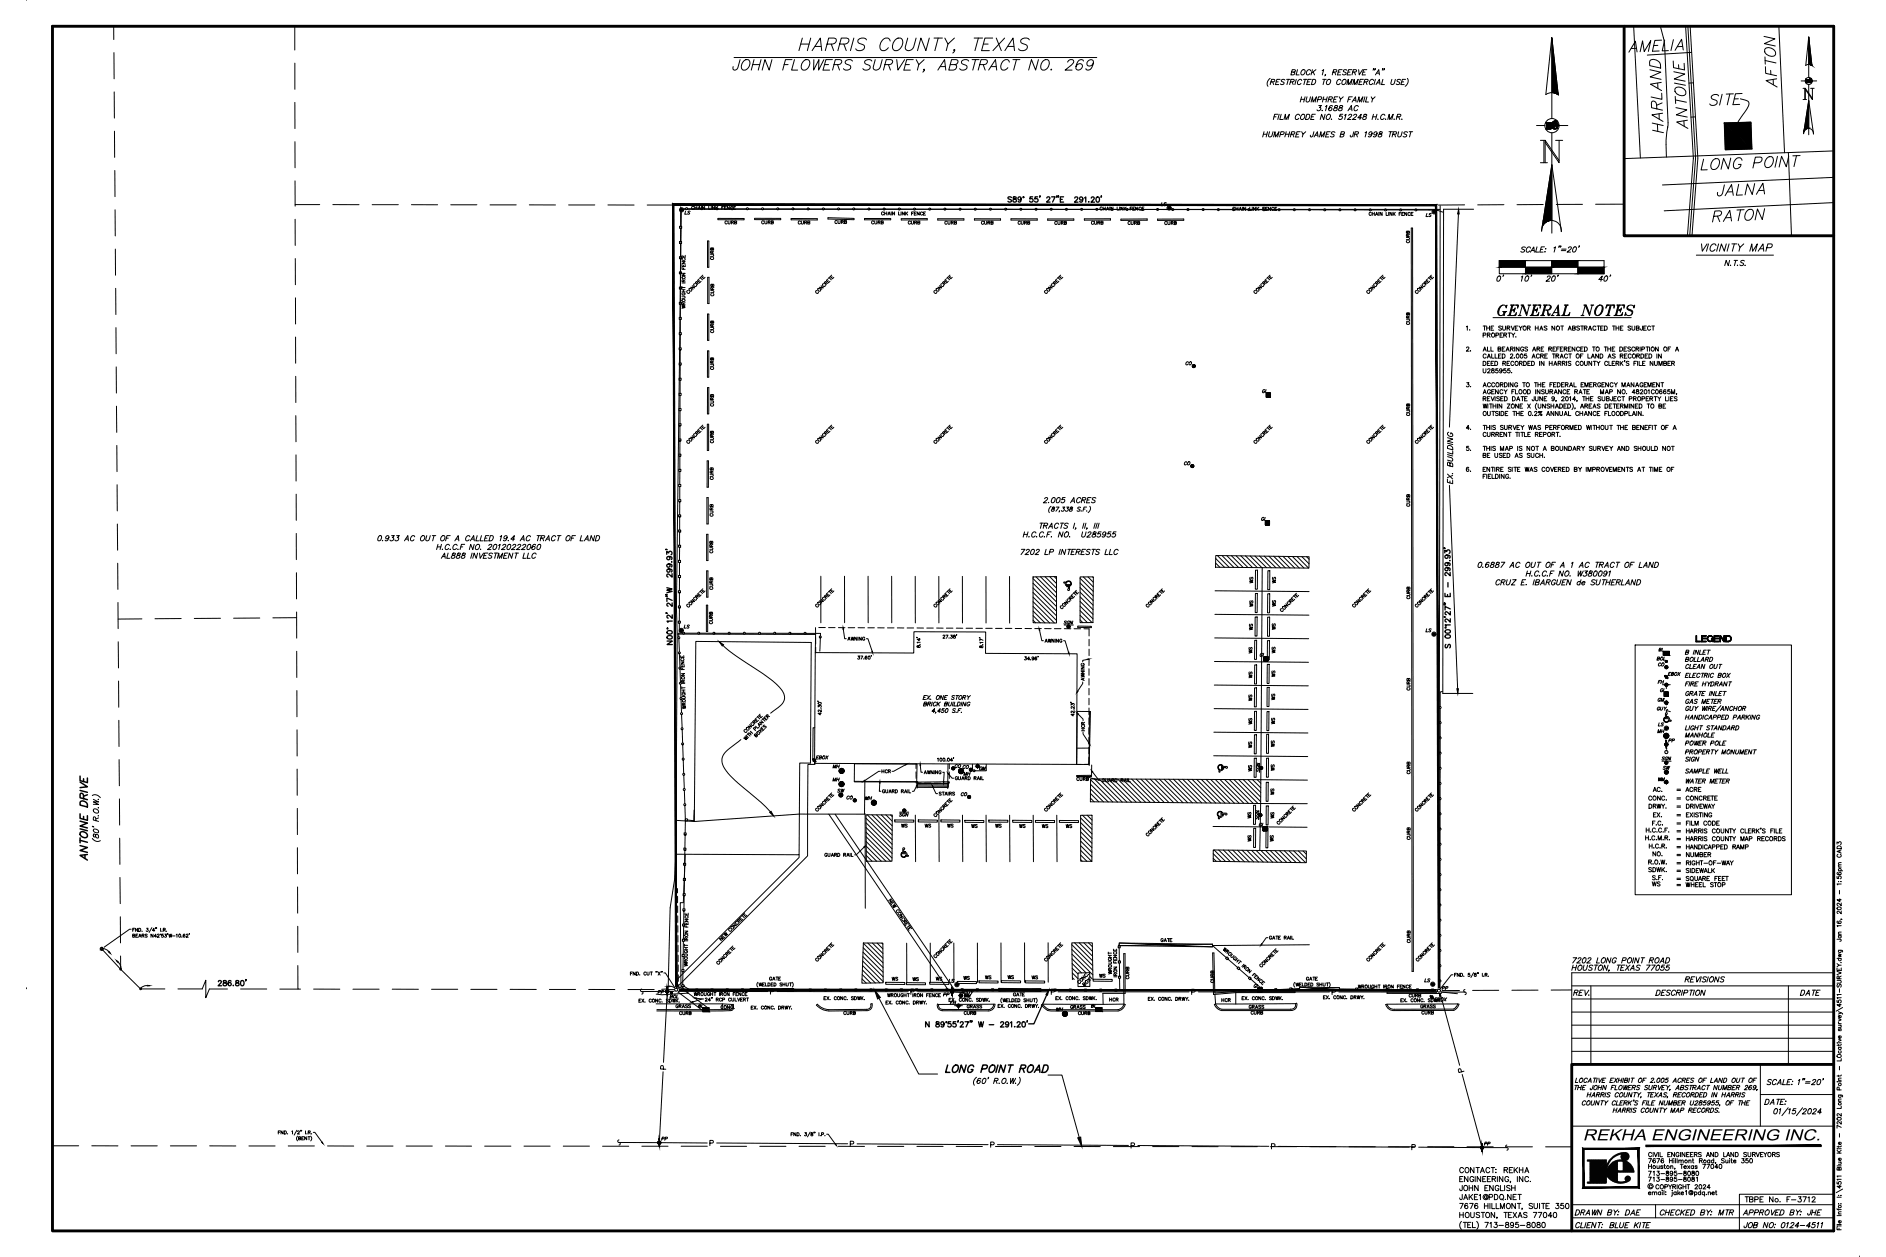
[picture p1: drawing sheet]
<svg xmlns="http://www.w3.org/2000/svg" width="914mm" height="610mm" viewBox="0 0 914 610" stroke-linecap="round" stroke-linejoin="round" font-family="sans-serif">
<defs><g id="words">
<text font-size="13.2" x="418" y="380">HCR</text>
<g font-size="11.5">
<text x="386" y="27">HARRIS COUNTY, TEXAS</text>
<text x="355" y="36">%%OJOHN FLOWERS SURVEY, ABSTRACT NO. 269</text>
<text x="820" y="64" transform="rotate(-90 820 64)">ANTOINE</text>
<text x="824" y="84">LONG POINT</text>
</g>
<g font-size="11">
<text x="808" y="66" transform="rotate(-90 808 66)">HARLAND</text>
<text x="829" y="109">RATON</text>
</g>
<g font-size="10.6">
<text x="789" y="26">AMELIA</text>
<text x="863" y="43" transform="rotate(-90 863 43)">AFTON</text>
<text x="832" y="96">JALNA</text>
</g>
<g font-size="10.1">
<text x="723" y="155">%%UGENERAL NOTES</text>
<text x="530" y="362" transform="rotate(-90 530 362)">HCR</text>
</g>
<text font-size="9.7" x="828" y="52">SITE</text>
<text font-size="9.3" x="873" y="49">N</text>
<text font-size="8.8" x="767" y="553">REKHA ENGINEERING INC.</text>
<text font-size="7.1" x="824" y="123">VICINITY MAP</text>
<g font-size="6.6">
<text x="725" y="138">0'</text>
<text x="737" y="138">10'</text>
<text x="749" y="138">20'</text>
<text x="774" y="138">40'</text>
<text x="821" y="313">LEGEND</text>
<text x="761" y="472">HOUSTON, TEXAS 77055</text>
<text x="871" y="527">1&quot;=20'</text>
</g>
<g font-size="6.2">
<text x="448" y="499">N 89°55'27&quot; W - 291.20'</text>
<text x="856" y="527">SCALE:</text>
</g>
<g font-size="5.7">
<text x="706" y="236" transform="rotate(-90 706 236)">EX. BUILDING</text>
<text x="812" y="429">= SQUARE FEET</text>
<text x="762" y="468">7202 LONG POINT ROAD</text>
<text x="816" y="477">REVISIONS</text>
<text x="762" y="484">REV.</text>
<text x="802" y="484">DESCRIPTION</text>
<text x="872" y="484">DATE</text>
<text x="855" y="537">DATE:</text>
<text x="845" y="584">TBPE No. F-3712</text>
<text x="763" y="591">DRAWN BY:</text>
<text x="787" y="591">DAE</text>
<text x="804" y="591">CHECKED BY:</text>
<text x="832" y="591">MTR</text>
<text x="844" y="591">APPROVED BY:</text>
<text x="876" y="591">JHE</text>
<text x="763" y="597">CLIENT:</text>
<text x="780" y="597">BLUE KITE</text>
<text x="845" y="597">JOB NO:</text>
<text x="863" y="597">0124-4511</text>
</g>
<g font-size="5.3">
<text x="816" y="319">B INLET</text>
<text x="816" y="322">BOLLARD</text>
<text x="816" y="326">CLEAN OUT</text>
<text x="816" y="330">ELECTRIC BOX</text>
<text x="816" y="334">FIRE HYDRANT</text>
<text x="816" y="339">GRATE INLET</text>
<text x="816" y="343">GAS METER</text>
<text x="816" y="355">LIGHT STANDARD</text>
<text x="816" y="359">MANHOLE</text>
<text x="816" y="363">POWER POLE</text>
<text x="816" y="367">PROPERTY MONUMENT</text>
<text x="816" y="370">SIGN</text>
<text x="817" y="381">WATER METER</text>
<text x="798" y="389">CONC.</text>
<text x="801" y="385">AC.</text>
<text x="812" y="385">= ACRE</text>
<text x="812" y="389">= CONCRETE</text>
<text x="799" y="393">DRWY.</text>
<text x="812" y="393">= DRIVEWAY</text>
<text x="801" y="398">EX.</text>
<text x="812" y="401">= FILM CODE</text>
<text x="812" y="413">= HANDICAPPED RAMP</text>
<text x="800" y="416">NO.</text>
<text x="798" y="424">SDWK.</text>
<text x="812" y="421">= RIGHT-OF-WAY</text>
<text x="812" y="424">= SIDEWALK</text>
<text x="812" y="431">= WHEEL STOP</text>
<text x="334" y="487">24&quot; RCP CULVERT</text>
<text x="798" y="562">CIVIL ENGINEERS AND LAND SURVEYORS</text>
<text x="798" y="574">713-895-8081</text>
<text x="802" y="578">COPYRIGHT 2024</text>
</g>
<g font-size="4.9">
<text x="386" y="110">CURB</text>
<text x="404" y="110">CURB</text>
<text x="440" y="110">CURB</text>
<text x="457" y="110">CURB</text>
<text x="685" y="119" transform="rotate(-90 685 119)">CURB</text>
<text x="347" y="145" transform="rotate(-90 347 145)">CURB</text>
<text x="685" y="159" transform="rotate(-90 685 159)">CURB</text>
<text x="573" y="227">CO</text>
<text x="347" y="234" transform="rotate(-90 347 234)">CURB</text>
<text x="347" y="252" transform="rotate(-90 347 252)">CURB</text>
<text x="620" y="284" transform="rotate(-90 620 284)">WS</text>
<text x="620" y="295" transform="rotate(-90 620 295)">WS</text>
<text x="347" y="304" transform="rotate(-90 347 304)">CURB</text>
<text x="619" y="329" transform="rotate(-90 619 329)">WS</text>
<text x="803" y="341">GM</text>
<text x="803" y="346">GUY</text>
<text x="803" y="353">LS</text>
<text x="816" y="350">HANDICAPPED PARKING</text>
<text x="608" y="364" transform="rotate(-90 608 364)">WS</text>
<text x="808" y="361">PP</text>
<text x="462" y="374">CO</text>
<text x="608" y="375" transform="rotate(-90 608 375)">WS</text>
<text x="619" y="375" transform="rotate(-90 619 375)">WS</text>
<text x="816" y="376">SAMPLE WELL</text>
<text x="521" y="380">CURB</text>
<text x="405" y="386">SW</text>
<text x="465" y="387">CO</text>
<text x="435" y="397">SGN</text>
<text x="608" y="398" transform="rotate(-90 608 398)">WS</text>
<text x="436" y="403">WS</text>
<text x="448" y="403">WS</text>
<text x="459" y="403">WS</text>
<text x="685" y="409" transform="rotate(-90 685 409)">CURB</text>
<text x="812" y="409">= HARRIS COUNTY MAP RECORDS</text>
<text x="812" y="417">= NUMBER</text>
<text x="798" y="420">R.O.W.</text>
<text x="800" y="431">WS</text>
<text x="685" y="458" transform="rotate(-90 685 458)">CURB</text>
<text x="442" y="477">WS</text>
<text x="590" y="478" transform="rotate(-90 590 478)">CURB</text>
<text x="456" y="484">PP</text>
<text x="537" y="487">HCR</text>
<text x="605" y="490">GRASS</text>
<text x="695" y="487">EBOX</text>
<text x="689" y="493">CURB</text>
<text x="798" y="571">713-895-8080</text>
</g>
<text font-size="4.9" fill="#fff" x="324" y="485">BOL</text>
<g font-size="4.4">
<text x="562" y="101">LS</text>
<text x="331" y="105">LS</text>
<text x="690" y="106">LS</text>
<text x="351" y="110">CURB</text>
<text x="368" y="110">CURB</text>
<text x="422" y="110">CURB</text>
<text x="475" y="110">CURB</text>
<text x="493" y="110">CURB</text>
<text x="510" y="110">CURB</text>
<text x="528" y="110">CURB</text>
<text x="546" y="110">CURB</text>
<text x="564" y="110">CURB</text>
<text x="347" y="127" transform="rotate(-90 347 127)">CURB</text>
<text x="347" y="163" transform="rotate(-90 347 163)">CURB</text>
<text x="574" y="178">CO</text>
<text x="347" y="180" transform="rotate(-90 347 180)">CURB</text>
<text x="611" y="192">GI</text>
<text x="347" y="198" transform="rotate(-90 347 198)">CURB</text>
<text x="685" y="203" transform="rotate(-90 685 203)">CURB</text>
<text x="347" y="216" transform="rotate(-90 347 216)">CURB</text>
<text x="685" y="247" transform="rotate(-90 685 247)">CURB</text>
<text x="611" y="254">GI</text>
<text x="347" y="270" transform="rotate(-90 347 270)">CURB</text>
<text x="347" y="287" transform="rotate(-90 347 287)">CURB</text>
<text x="609" y="284" transform="rotate(-90 609 284)">WS</text>
<text x="685" y="292" transform="rotate(-90 685 292)">CURB</text>
<text x="609" y="295" transform="rotate(-90 609 295)">WS</text>
<text x="331" y="306">LS</text>
<text x="515" y="304">SGN</text>
<text x="609" y="307" transform="rotate(-90 609 307)">WS</text>
<text x="619" y="307" transform="rotate(-90 619 307)">WS</text>
<text x="690" y="308">LS</text>
<text x="608" y="318" transform="rotate(-90 608 318)">WS</text>
<text x="619" y="318" transform="rotate(-90 619 318)">WS</text>
<text x="803" y="317">BI</text>
<text x="610" y="320">GI</text>
<text x="803" y="321">BOL</text>
<text x="608" y="330" transform="rotate(-90 608 330)">WS</text>
<text x="803" y="324">CO</text>
<text x="808" y="329">EBOX</text>
<text x="685" y="336" transform="rotate(-90 685 336)">CURB</text>
<text x="803" y="333">FH</text>
<text x="608" y="341" transform="rotate(-90 608 341)">WS</text>
<text x="619" y="340" transform="rotate(-90 619 340)">WS</text>
<text x="804" y="337">GI</text>
<text x="608" y="352" transform="rotate(-90 608 352)">WS</text>
<text x="619" y="352" transform="rotate(-90 619 352)">WS</text>
<text x="803" y="357">MH</text>
<text x="619" y="363" transform="rotate(-90 619 363)">WS</text>
<text x="395" y="369">EBOX</text>
<text x="805" y="370">SGN</text>
<text x="403" y="374">MH</text>
<text x="466" y="374">CO</text>
<text x="466" y="377">MH</text>
<text x="474" y="375">GM</text>
<text x="612" y="376" transform="rotate(-90 612 376)">SGN</text>
<text x="685" y="376" transform="rotate(-90 685 376)">CURB</text>
<text x="805" y="374">SW</text>
<text x="403" y="380">MH</text>
<text x="803" y="380">WM</text>
<text x="410" y="389">CO</text>
<text x="419" y="389">MH</text>
<text x="619" y="387" transform="rotate(-90 619 387)">WS</text>
<text x="610" y="402">GI</text>
<text x="611" y="399" transform="rotate(-90 611 399)">SGN</text>
<text x="619" y="398" transform="rotate(-90 619 398)">WS</text>
<text x="470" y="403">WS</text>
<text x="482" y="403">WS</text>
<text x="494" y="403">WS</text>
<text x="504" y="403">WS</text>
<text x="516" y="403">WS</text>
<text x="608" y="409" transform="rotate(-90 608 409)">WS</text>
<text x="618" y="409" transform="rotate(-90 618 409)">WS</text>
<text x="562" y="458">GATE</text>
<text x="432" y="477">WS</text>
<text x="453" y="477">WS</text>
<text x="459" y="478">LS</text>
<text x="466" y="476">WS</text>
<text x="477" y="476">WS</text>
<text x="488" y="476">WS</text>
<text x="500" y="476">WS</text>
<text x="532" y="475">WS</text>
<text x="549" y="476" transform="rotate(-90 549 476)">CURB</text>
<text x="690" y="477">LS</text>
<text x="318" y="483">PP</text>
<text x="467" y="485">WM</text>
<text x="607" y="480">GI</text>
<text x="682" y="485">CURB</text>
<text x="698" y="481">PP</text>
<text x="327" y="490">GRASS</text>
<text x="338" y="490">BI</text>
<text x="349" y="490">CONC.</text>
<text x="460" y="488">FH</text>
<text x="468" y="490">GRASS</text>
<text x="511" y="491">MH</text>
<text x="518" y="490">GRASS</text>
<text x="528" y="490">BI</text>
<text x="592" y="487">HCR</text>
<text x="688" y="490">GRASS</text>
<text x="328" y="493">CURB</text>
<text x="408" y="493">CURB</text>
<text x="467" y="493">CURB</text>
<text x="522" y="493">CURB</text>
<text x="606" y="493">CURB</text>
<text x="320" y="554">PP</text>
<text x="719" y="557">PP</text>
</g>
</g></defs>
<!-- layer: TEXTM -->
<path d="M356 28h176" fill="none" stroke="#000" stroke-width=".48"/>
<!-- layer: VICINITY -->
<path d="M844 48a4 4 0 0 1 4 2l-1 3-5 7" fill="none" stroke="#000" stroke-width=".48"/>
<!-- layer: SHEET -->
<path d="M25 13h864v584h-864zM787 13v101h102M889 516h-127v81" fill="none" stroke="#000" stroke-width="1.4"/>
<!-- layer: TXT-TB -->
<g fill="none" stroke="#000" stroke-width=".48">
<path d="M799 579l1-1a.7 .7 0 0 0-1 0 .7 .7 0 0 0 0 1 .7 .7 0 0 0 1 0M799 565v2M801 565v2M803 565v2l1-1M804 565v2M806 566h-1l1 1-1-1M807 565h.1M807 565v1l1 1M810 566l1-1v2M810 565v2M811 578l-1 2M815 565h1"/>
<path d="M815 565v2M816 566h2a.7 .7 0 0 0-1 0 .7 .7 0 0 0 0 1 .7 .7 0 0 0 1-1M818 565l1 2M819 565l-1 2M821 566a.7 .7 0 0 0-1 0 .7 .7 0 0 0 0 1 .7 .7 0 0 0 1-1M821 565v2M822 578v2M823 566h-1l1 1-1-1M826 565h1l-1 2M826 578v2M827 565h2l-1 2M832 578h.1"/>
<path d="M832 564h.1M832 577v2M833 566h-2l1-1v2M889 579h-46v5"/>
<circle cx="802" cy="566" r=".7"/>
<circle cx="809" cy="566" r=".7"/>
<circle cx="830" cy="566" r="1"/>
<circle cx="834" cy="566" r="1"/>
</g>
<!-- layer: SHEET -->
<g fill="none" stroke="#000" stroke-width=".48">
<path d="M752 18l3 28a5 5 0 0 0-6 0zM752 18v40M877 18v20M875 39h.1M876 39h.1M876 39h-1M877 39l-1 1M878 39l-2 1M878 38h-1M878 38h.1M878 38l-1 1M878 38l-2 2"/>
<path d="M878 38v1M878 39h.1M878 32l-1-1-2 1 2-14 2 14M750 59l-1 1M750 59v1M751 59l-1 1M751 59l-1 2M752 59l-2 2M752 60l-2 3M753 60h-1M753 60l-3 3M753 59h1l-2 1"/>
<path d="M753 59l-3 3 2-2M753 60l-1 1M754 59l-3 4M754 59h.1M754 59h-1M754 60l1-1zM755 59h-1h1M755 60h-1h1M755 59l-5 4 3-3M755 59h-1M755 59l-1 1M755 60l-1 1 1-1"/>
<path d="M755 59v1M877 49l2 16a2.4 2.4 0 0 0-2-3 2.4 2.4 0 0 0-3 3zM877 41v24M745 61h4M747 68h2M747 79h3M749 68v11M750 62l-1 1M750 62l2-3-2 3M751 63l2-3-2 3M752 63h.1M752 62l1-2-2 3"/>
<path d="M752 62v1M752 61l-2 2M752 80l5 32a5 5 0 0 0-5-5 5 5 0 0 0-5 5zM752 64v49M753 61l-1 1M754 61l-2 1M754 62l-1 1M754 61l-1 1v-1v1M754 62v1M754 61h.1M754 68h4M755 62h.1"/>
<path d="M755 62h-1M755 62l-1 1 1-1M755 60l-1 1M756 60l-1 1M756 61h-1h1M756 78l-7-10v11M756 68v11l-7-10M756 61h4M762 478h127M771 478v38M867 478v38M889 472h-127v44"/>
<path d="M762 484h127M762 491h127M762 497h127M762 504h127M762 510h127M853 516v30M853 531h36M860 538h1a1.2 1.2 0 0 1 1 1 1.2 1.2 0 0 1-2 1zM863 538v2M867 537l-3 4M867 538h1l-1 2M871 538h-1l-1 1a.9 .9 0 0 1 1 0 .9 .9 0 0 1 1 1 1 1 0 0 1-2 0"/>
<path d="M874 537l-3 4M874 538h1h1l-2 2h1M877 538h1a1.2 1.2 0 0 1 0 1 1.2 1.2 0 0 1-2 1zM879 538h1h1l-2 2h1M883 539h-2l2-1-1 2M762 546h127M784 560l-5 4M784 560l-1 1M785 559l-1 2M785 559l-1 1M786 559l-1 1M787 559l-1 1"/>
<path d="M788 559l-2 2M789 559l-3 3M789 560l-2 2M790 560l-4 3M708 572h1M709 575v2h-1M709 579v3h-1v-1M709 571h-1v2h1M710 567a1.1 1.1 0 0 0-2-1 .9 .9 0 0 0 0 1v1a.9 .9 0 0 0 0 1 1.1 1.1 0 0 0 2-1M712 571v2l-2-2v2M712 575v2M712 579v3"/>
<path d="M712 576h2M714 575v2M714 579l-2 2M715 571a1 1 0 0 0-2 0 .9 .9 0 0 0 0 1 .9 .9 0 0 0 1 1 .9 .9 0 0 0 1-1h-1M715 566v3l-2-3v3M715 571v2M716 566h1M716 579h-1v3h1M716 566v3M717 575v2l-2-2v2M717 580l1-1v3M718 569l1-3 1 3"/>
<path d="M718 571v2l-2-2v2M718 568h1M719 572h1M720 576h1M720 571h-1v2h1M721 580v1a1.1 1.1 0 0 0 0-2 1.1 1.1 0 0 0-2 1 1.3 1.3 0 0 0 1 2 1.3 1.3 0 0 0 1-1M721 572h1M722 575h-2v2h2M722 567a.9 .9 0 0 0-1-1 .9 .9 0 0 0-1 1v1a.9 .9 0 0 0 1 1 .9 .9 0 0 0 1-1M723 571h-2v2h2M723 566h2M723 572h2v-1h-2v2"/>
<path d="M724 566v3M724 575v2l-2-2v2M724 572l1 1M725 579a1.4 1.4 0 0 1 1 2 1.4 1.4 0 0 1-1 1zM725 567h.1M725 568h.1M726 571v2M727 576a.9 .9 0 0 0-1-1 .9 .9 0 0 0-1 1 .9 .9 0 0 0 1 1 .9 .9 0 0 0 1-1h-1M727 575v2h2M729 571v2l-2-2v2M729 567h2v-1h-2v3M729 575v2"/>
<path d="M730 567l1 2M731 571a.9 .9 0 0 0-1 0 .9 .9 0 0 0 0 1 .9 .9 0 0 0 1 1 .9 .9 0 0 0 0-1M732 567h1M732 575h-2l2 2h-2M732 573v1M733 579v3l-2-3v3M733 576h2M733 575v2M733 566h-1v3h1M734 566v3M735 575v2M735 567l1 2"/>
<path d="M735 579h-1v3h1M736 571v2M736 566l-2 2M736 579h2M737 567h1M737 566v3M737 579v3M738 571v2l-1-2v2M738 566v3M739 569l1-3 1 3M740 568h1M741 571a.9 .9 0 0 0-1 0 .9 .9 0 0 0-1 1 .9 .9 0 0 0 1 1 .9 .9 0 0 0 1-1"/>
<path d="M742 573h.1M770 573h.1M770 562v1M770 573v1M771 573l-1 1M771 562l-1 1M771 562v1M772 562l-1 1M772 562l-1 2M773 562l-2 2M773 562l-2 3M774 562l-3 3"/>
<path d="M774 562l-3 4M775 562l-4 4M775 562l-4 5M776 562l-5 5M776 562l-5 6M777 562l-6 6M777 562l-6 7M778 562l-7 7M778 562l-7 8M779 562l-8 8M779 565l-8 8M779 564l-8 8"/>
<path d="M779 563l-8 8M779 562l-8 9M779 571l-3 3M779 572l-2 2M779 573l-1 1M779 574h.1M779 567l-7 7M779 566l-7 8M779 566l-8 8M780 565l-9 9M780 564l-10 10M781 563l-2 2"/>
<path d="M782 563l-2 3M782 561l-2 2M783 563l-4 3M783 560l-3 4M783 563l-11 11M784 563l-11 11M784 564l-10 10M784 564l-9 10M784 565l-9 9M784 565l-5 5M784 566l-5 5M784 566l-4 5"/>
<path d="M784 567l-4 4M784 569l-3 3M784 570l-3 3M784 570l-2 3M784 571l-2 2M784 572l-1 1M784 573h-1M784 567l-4 5M784 573v1M784 568l-4 4M785 563l-12 11M785 573l-1 1"/>
<path d="M785 568l-5 4M785 563l-11 11M785 568l-4 4M785 562l-11 12M785 568h.1M785 573v1M786 562l-1 1M786 568h-1M786 573l-1 1M786 562v1M786 568h.1M786 573v1"/>
<path d="M786 563h.1M787 573l-1 1M787 568h-1M787 573v1M788 573l-1 1M788 563l-1 1M788 563l-1 2M789 563l-2 2M789 570l-1 1M789 570l-1 2M789 564l-2 2M790 562l-1 1"/>
<path d="M790 564l-3 2M790 570l-2 2M790 560l-3 3M790 564l-3 3M790 561l-2 2M790 561l-3 3M790 571l-2 2 2-2M790 564l-4 4M790 571l-2 3M790 565l-4 3M790 572v1M790 571l-1 2"/>
<path d="M791 572l-2 1M791 565l-4 3M791 565l-3 3M791 566l-3 2M791 566l-2 2M792 566l-3 2M792 566l-2 2M792 567l-2 1M792 567l-1 1M792 568h-1M792 568h.1M708 584h1l-1 2"/>
<path d="M708 588v3M708 589h1M709 592a2.6 2.6 0 0 0 0 4M709 588v3M709 593h2M710 582l1-3 1 3M710 581h1M710 593v2M712 584h-1a1.1 1.1 0 0 0-1 1 1.1 1.1 0 0 0 2 1 .8 .8 0 0 0-1-1 .8 .8 0 0 0-1 0M712 594h1M713 584h1l-1 2M713 580l1 2"/>
<path d="M713 588v2l1 1 1-1v-2M713 593h-1v2h1M714 593v2h1M715 580h1M716 592a2.6 2.6 0 0 1 0 4M716 584a1.1 1.1 0 0 0-1 1 1.1 1.1 0 0 0 1 1 .8 .8 0 0 0 0-1 .8 .8 0 0 0-1 0M717 588h-1l1 2h-1M718 588h2M719 588v3M720 584v2M720 585h1M720 593h2l-2 2"/>
<path d="M721 580a.7 .7 0 0 0-1 1 .7 .7 0 0 0 1 0M721 584v2M722 581l1-1h1l-2-1v3M722 593h1v2M722 584v2M723 584v2h2M725 593h1l-1 1a.8 .8 0 0 1 1 1 1 1 0 0 1-2 0M725 588v3l-2-3v3M725 584v2h2M726 590v1M727 594h2M727 586v-2l1 2 1-2v2"/>
<path d="M728 581l1 1M729 588h2M730 582h.1M730 588v3M730 593v1h2a.8 .8 0 0 1-1 1 .8 .8 0 0 1-1-1l1-1zM731 589h1M733 588h-2v3h2M734 580h1M734 588l1 3M734 594a.8 .8 0 0 1-1 0 .8 .8 0 0 1-1-1 1 1 0 0 1 2 0v2h-1h-1M735 584v2l-2-2v2M735 588l-1 3"/>
<path d="M736 584h1M736 591l1-3 1 3M736 593h-1v1a.9 .9 0 0 1 1 0 .9 .9 0 0 1 0 1 .9 .9 0 0 1-1 0M736 590h2M737 584v2M737 594h2M738 586v1M740 588h-1l1 1v1h-1M740 593v1a1 1 0 0 1 2 0 1 1 0 0 1 0 1h-2a1.2 1.2 0 0 1 1-1 1.2 1.2 0 0 1 1-1zM743 584h-2l2 1-1 1h-1M743 588h2l-1 3M744 584v1v1h1v-2"/>
<path d="M745 593v1h2a.8 .8 0 0 1-1 1 .8 .8 0 0 1-1-1l2-1zM746 588h2l-2 3M746 584v2M747 584h2M748 584v2M750 585h1M751 584h-1v2h1M752 590h-1l1-2v3M754 584h2l-1 1a.8 .8 0 0 1 1 1 1 1 0 0 1-2 0M758 584h-1v1a.9 .9 0 0 1 1 0 .9 .9 0 0 1 0 1 .9 .9 0 0 1-1 0M762 591h127M762 584h127"/>
<path d="M843 584v13"/>
<circle cx="877" cy="39" r="1.7"/>
<circle cx="752" cy="61" r="3"/>
<circle cx="711" cy="576" r="1.2"/>
<circle cx="711" cy="567" r="1.2"/>
<circle cx="800" cy="575" r="1.2"/>
<circle cx="711" cy="589" r="1.2"/>
<circle cx="721" cy="589" r="1.2"/>
<circle cx="728" cy="580" r="1.2"/>
<circle cx="731" cy="585" r="1.2"/>
<circle cx="744" cy="594" r="1.2"/>
<circle cx="748" cy="594" r="1.2"/>
<circle cx="749" cy="589" r="1.2"/>
<circle cx="754" cy="589" r="1.2"/>
<circle cx="760" cy="585" r="1.2"/>
</g>
<g fill="#000" stroke="#000" stroke-width=".48">
<path d="M752 18l3 27h-3zM877 18l1 13h-1zM877 31h1zM878 31v1zM753 45h2zM754 45l1 1zM877 49v13h-2zM875 63v1zM875 63h1zM875 63l1-1zM875 62h2zM752 80v27h-4z"/>
<path d="M748 109v1zM748 109l1-1-1 2zM748 109l1-1zM748 108h2l-2 1zM748 108l3-1-3 1zM748 107h4l-4 1z"/>
<path d="M768 557h26h1zM767 557h28h-27zM767 557l1 19v-19zM767 557l1 19h-1zM767 576h27h-26zM767 576h27h1zM794 557v19h1zM794 557h1v19z"/>
<path d="M798 555v1l85-1zM798 556l85-1v1z"/>
</g>
<path d="M798 556h85" fill="none" stroke="#000" stroke-width=".63"/>
<!-- layer: NOTES -->
<g fill="#000" stroke="#000" stroke-width=".48">
<path d="M727 126v4l13-4zM727 130l13-4v4z"/>
<path d="M740 130v3l12-3zM740 133l12-3v3z"/>
<path d="M752 126v4l13-4zM752 130l13-4v4z"/>
<path d="M765 130v3l13-3zM765 133l13-3v3z"/>
</g>
<g fill="none" stroke="#000" stroke-width=".48">
<path d="M745 120v2h1M749 120h-2v2h1M756 119v1M757 119l-1 1M766 119l-1 1M727 126h51v7h-51zM727 130h51M740 120h-2l1 1v1h-2M740 126v7M742 122l2-2v2M742 120a1 1 0 0 0-1 0 1 1 0 0 0-1 1v1h2M743 121h1"/>
<path d="M747 121h1M749 122h.1M749 121h.1M752 126v7M753 120h1l-1 2M757 122h2M757 121h2M760 120h1h1l-2 2h1M763 120h1a1.2 1.2 0 0 1 0 1 1.2 1.2 0 0 1-2 1zM765 126v7M724 154h67M764 526h1"/>
<path d="M764 526v2M764 523v2h1M765 527h2M765 526v2M767 526l-1 2M767 527h1M769 534a.9 .9 0 0 0-1 0 .9 .9 0 0 0-1 1 .7 .7 0 0 0 1 1 .7 .7 0 0 0 1-1M769 526h-1l-1 2h1M770 523a1 1 0 0 0-2 0 1 1 0 0 0 0 1 .7 .7 0 0 0 0 1 .7 .7 0 0 0 1-1M770 531h1M770 525l1-2v2M770 530l-1 2"/>
<path d="M770 524h1M771 530v2M772 532l1-2v2M772 534l-1 2h1h1v-2M772 531h1M772 526v2h-1M773 523h1M773 523v2M774 531h1l1-1h-2v2M774 523v2M775 531v1M775 527h1"/>
<path d="M775 523v2l2-2M775 526v2M775 534v2l-1-2-1 2M776 534h2M776 531h1l1-1h-1l-1 2M777 526l-1 2M777 531v1M777 534l-1 2M777 524h1M778 534l1 1 1-1M779 523h-2v2h1M779 535l-1 1"/>
<path d="M779 530l-1 2M779 526l-1 2-1-2v2M781 530h-2l1 1a.7 .7 0 0 1 0 1 .7 .7 0 0 1-1 0M781 524h1M781 527h1M782 538h2M782 523h-1l-1 2h2M783 537l-1 2M783 526h-1l-1 2M783 523l1 2M783 534a.9 .9 0 0 0-1 1 .9 .9 0 0 0 1 1v-1M783 526v2h1"/>
<path d="M784 537l-1 2M784 534v2h1M784 539l2-2v2M784 523l-2 2M785 530a1 1 0 0 0-2 0 .9 .9 0 0 0 0 1 .7 .7 0 0 0 1 1 .7 .7 0 0 0 0-1M785 524h1M785 539h1M785 523l-1 2M786 535h.1M786 523v2M787 538h1l-1-1-1 2M787 534h-1l-1 2h2"/>
<path d="M787 523v2M787 526v2l1-2v2l1-2M787 535h2v-1h-1l-1 2M787 538l1 1M788 530l-1 2h1h1v-2M788 524h1v-1h-1l-1 2h2v-1M788 535l1 1M789 538h1l-1-1v2M790 527h.1M790 538v1M790 534l-1 2M790 535l1 1"/>
<path d="M790 523v2M791 523h1M791 526h-1l-1 2h2M791 534l-2 1M791 537v2M791 530v2l-1-2-1 2M791 527h2l-1-1-1 2M792 523l-1 2M792 527l1 1M792 530h2M792 534h.1M793 530l-1 2"/>
<path d="M793 538h-1l1 1a.7 .7 0 0 1-1 0M794 530l1 1 1-1M794 534a.7 .7 0 0 0-1 0 .7 .7 0 0 0 0 1l1 1h-2M795 531l-1 1M795 527h-1l1 1a.7 .7 0 0 1-1 1 .7 .7 0 0 1-1-1M796 532h-1M797 535h.1M797 524h.1M797 538a.9 .9 0 0 0-1 0 .9 .9 0 0 0 1 1M798 534h-1l-1 2M798 523h-1l-1 2M799 534l-1 2"/>
<path d="M799 530h1M799 527h-1l1 1a.7 .7 0 0 1-1 1 .7 .7 0 0 1-1-1M799 534v2h1M800 530l-1 2M800 526l-1 2h1h1v-2M800 537v2h1l1-2M800 531h1M801 523h1l-2 2h1M801 535h1M802 527h1l-1-1-1 2M802 530h-1l-1 2h1M802 525h.1"/>
<path d="M802 527l1 1M802 534h-1v2h1M803 530v2M804 523a1 1 0 0 1 1 1 1.1 1.1 0 0 1-2 1zM804 537l-1 2v-2l-1 2M804 530l-2 2M804 526v2l2-2M804 532l1-2 1 2M805 531h1M805 537h1M805 537v2M806 523a1 1 0 0 1 1 1 1.1 1.1 0 0 1-2 1z"/>
<path d="M806 527h1M806 534v2l-1-2-1 2M807 537v1l1-1M807 538v1M807 534v1v1l1-1 1-1M807 526h-1v2h1M808 526l1 1 1-1M808 530a.7 .7 0 0 0-1 0 .7 .7 0 0 0 0 1l1 1h-2M809 532h-1M809 527l-1 1M809 536v-2l1 2 1-2-1 2M809 523h-1v1a.8 .8 0 0 1 0 1 .8 .8 0 0 1-1 0"/>
<path d="M810 528l-1 1M810 539l1-2v2l1-2v2M811 525l1-2 1 2M812 531h1v-1h-1l-1 2M812 535h1v-1h-1l-1 2h1l1-1h-1M812 524h1M812 531l1 1M812 528l2-2v2M812 539l2-2v2M813 539h1M813 528h1M814 531h.1"/>
<path d="M814 535h.1M815 538h1v-1h-1v2M815 527h1l-1-1v2h1v-1M815 523a1 1 0 0 0-1 0 1 1 0 0 0-1 1l1 1 1-1M815 530h-1l-1 2h2M815 534h-1l-1 2h2M816 535h1v-1h-1l-1 2M816 524h1v-1h-1l-1 2M816 535l1 1M816 524l1 1M817 530a.9 .9 0 0 0-1 1 .9 .9 0 0 0 0 1l1-1M818 524h1"/>
<path d="M819 527h-2l1 1a.7 .7 0 0 1 0 1 .7 .7 0 0 1-1-1M819 538h1v-1h-1v2M819 526h2M819 523h-1l-1 2h2M820 538v1M820 534l-1 1 1 1 1-1v-1M820 531h1v-1h-1v2M820 526l-1 2M821 531v1M821 527h1l-1-1v2M821 538h1M821 523h-1l1 1a.8 .8 0 0 1-1 1 .8 .8 0 0 1-1 0"/>
<path d="M822 527v1M822 534h1l-1 2h1M822 530h1a1.4 1.4 0 0 1-1 2zM823 537h-2v2h1M823 528l1-2v2M823 528h1M824 531h1M824 534v1h1a.6 .6 0 0 1 0 1 .6 .6 0 0 1-1 0 .6 .6 0 0 1 0-1l1-1zM825 538a1 1 0 0 0-2 0 .9 .9 0 0 0 1 1M826 530h-2v2h1M826 524h1M826 530h1a1.4 1.4 0 0 1-1 2z"/>
<path d="M827 527a.9 .9 0 0 0-1-1 1.1 1.1 0 0 0-1 2 .7 .7 0 0 0 1 1 .7 .7 0 0 0 1-1M827 538h2l-1-1-1 2M827 534h-1v1a.7 .7 0 0 1 1 0 .7 .7 0 0 1-1 1M827 523h-1v2M828 526h1M828 538v1M828 526v2M829 535a.7 .7 0 0 1-1-1h1a1 1 0 0 1 0 1 1 1 0 0 1-1 1M830 537a1.3 1.3 0 0 1 1 2 1.3 1.3 0 0 1-2 0zM830 523l-1 2h1M830 530v2M831 525l1-2 1 2"/>
<path d="M831 534h-1v1a.7 .7 0 0 1 1 0 .7 .7 0 0 1-1 1M831 524h1M833 530l-1 2-1-2v2M833 526l-1 2-1-2v2M833 538h-1l1 1a.7 .7 0 0 1-1 0 .7 .7 0 0 1-1 0M833 534h-1v1a.7 .7 0 0 1 1 0 .7 .7 0 0 1-1 1M833 539h.1M834 526l-1 2h1l1-2M834 536h.1M835 531h1M835 528l1-2v2l1-2v2M835 523v2l-1-2-1 2"/>
<path d="M835 530v2M836 523h1a1.4 1.4 0 0 1-2 2zM837 530l-1 2M837 532l1-2 1 2M837 531h1M838 527h1l-1-1v2h1v-1M839 535h1M839 531h2v-1h-1l-1 2M840 527h1M840 531l1 1M841 534h-2v2M842 531h1v-1h-1l-1 2"/>
<path d="M842 526h-2v2h1M842 527h1l-1-1v2M842 523v1v1h1l1-2M842 531l1 1M843 527v1M843 534h1M844 534l-1 2M844 530l-1 2M844 523h2M845 535h1M845 534l-1 2M845 523v2"/>
<path d="M846 530h-1l1 1-1 1h-1M846 527l1-1v1l-1 1h1M846 534v2M847 535h1M848 534h-1l-1 2h2M849 527v-1a1 1 0 0 0-1 1 1 1 0 0 0 1 1 .6 .6 0 0 0 0-1 .7 .7 0 0 0-1 1M850 524h1M851 527a.6 .6 0 0 1 0 1 .7 .7 0 0 1-1-1l1-1a1 1 0 0 1 0 2 1 1 0 0 1-1 0M852 523h-2v2M852 528v1"/>
<circle cx="766" cy="524" r="1"/>
<circle cx="770" cy="535" r="1"/>
<circle cx="773" cy="527" r="1"/>
<circle cx="786" cy="527" r="1"/>
<circle cx="786" cy="531" r="1"/>
<circle cx="795" cy="524" r="1"/>
<circle cx="798" cy="538" r="1"/>
<circle cx="818" cy="531" r="1"/>
<circle cx="824" cy="524" r="1"/>
<circle cx="826" cy="538" r="1"/>
<circle cx="837" cy="535" r="1"/>
<circle cx="840" cy="524" r="1"/>
<circle cx="849" cy="524" r="1"/>
</g>
<!-- layer: SHEET -->
<g fill="#000">
<circle cx="13" cy="0" r=".3"/>
<circle cx="902" cy="610" r=".3"/>
</g>
<!-- layer: V-MAP -->
<path d="M822 124h38M839 126l-1 3-1-3-1 3M839 129h.1M841 126h1M842 126l-1 3M842 129h1M846 127h-2l1 1v1l-1-1M846 129h.1" fill="none" stroke="#000" stroke-width=".48"/>
<!-- layer: TITLE_BLOCK -->
<g fill="none" stroke="#000" stroke-width=".48">
<path d="M891 409v-1v1a1.1 1.1 0 0 1 2-1 1.1 1.1 0 0 1-1 2M891 410h1l1 2h-2zM891 414a.8 .8 0 0 0 0 1 .8 .8 0 0 0 1 1 .8 .8 0 0 0 1-1 .8 .8 0 0 0-1-1M892 412v1M893 419l-2 1h1M893 418h-2l1 1M893 412l-2 1 2 1M891 425v1h1a.7 .7 0 0 1 0-1 .7 .7 0 0 1 1 0 .7 .7 0 0 1-1 1M891 423a.9 .9 0 0 0 1 1 .9 .9 0 0 0 1-1 .6 .6 0 0 0-1 0 .6 .6 0 0 0 0 1M891 422h2M891 420h2M891 428h.1"/>
<path d="M892 422a.6 .6 0 0 1 0-1 .6 .6 0 0 1 0 1M892 432v2M892 436v1l-1-1h2M893 428h.1M893 438v1l-2-1v1M893 429h-2M891 456h2h-1M891 447a.9 .9 0 0 0 1 1 .9 .9 0 0 0 1-1 .6 .6 0 0 0-1 0 .6 .6 0 0 0 0 1M891 454h2M891 453h2M892 454a.6 .6 0 0 0 0 1 .6 .6 0 0 0 0-1M893 446h.1"/>
<path d="M893 452h-2l1 1M893 449h-2M893 442v1l-2-1v1M891 475h1l1 1-1 1h-1M891 471l2 1-2 1M891 469v2h2v-2M891 467l1 1-1 1M891 465h2M891 477v2l1-2 1 1-1 1M891 463h2h-2l2 1h-2M891 461h2v1M892 475v-2h-1v2h2"/>
<path d="M892 465a.7 .7 0 0 0 0 1 .7 .7 0 0 0 0-1M892 461a.6 .6 0 0 0 0 1 .6 .6 0 0 0 0-1M892 470v1M892 468h1M892 480v1M893 467h.1M893 473l-1 1M891 485v1h1a.7 .7 0 0 1-1-1 1 1 0 0 1 2 0 .7 .7 0 0 1-1 1M891 496h1M891 494l2 1h-2M891 491h2l-2 1M891 497h2"/>
<path d="M891 496h2M892 499v1l1-1-1 1M892 487v1l-1-1h2M892 497l1 1h-2M892 492a.7 .7 0 0 1 1 1 .6 .6 0 0 1-1 0 .6 .6 0 0 1 0-1v2M893 491v1M893 484h-2M893 482h-2v1M893 489l-3 1M891 506h.1M891 504h2l-2 1M891 507h.1"/>
<path d="M891 508h2M891 506h2M892 510a.6 .6 0 0 0 0 1 .6 .6 0 0 0 0-1M892 508a.6 .6 0 0 0 0 1 .6 .6 0 0 0 0-1M892 517v2M892 502a.7 .7 0 0 1 1 1 .6 .6 0 0 1-1 0 .6 .6 0 0 1 0-1v2M893 513v2h-2M893 506l-1 1h-1M891 525h.1M891 531h2v1M891 521v1M891 534h2"/>
<path d="M891 525h2M891 524h2M892 531a.6 .6 0 0 0 0 1 .6 .6 0 0 0 0-1M892 529v-2h-1v2h2M893 540v1l-2-1v1M893 536v2h-2M893 533h-2l1 1M893 523h-2l1 1M893 521l-1 1h-1M891 557h.1M891 559h2M891 558l1 1"/>
<path d="M891 556h.1M891 557h2M893 558l-1 1M891 573v1h1a.7 .7 0 0 1 0-1 .7 .7 0 0 1 1 0 .7 .7 0 0 1-1 1M891 565h2M891 564h2M891 580h.1M892 567v-1l1 1h-2v-1h1v1M892 575v1l-1-1h2M892 564l1 1h-2M892 562a.7 .7 0 0 1 1 1 .6 .6 0 0 1-1 0 .6 .6 0 0 1 0-1v1M893 580h.1"/>
<path d="M893 572h-2M893 570h-2v1M893 577l-3 1M891 595v1h2M891 595h.1M891 586l2 1M891 594h2M891 590h2M891 581h2M891 595h2M891 589h2M891 586v1"/>
<path d="M891 584h.1M892 596h.1M892 592a.7 .7 0 0 1 1 1 .6 .6 0 0 1-1 0 .6 .6 0 0 1 0-1v1M893 584h.1M893 588h-2l1 1"/>
<circle cx="892" cy="441" r=".9"/>
<circle cx="892" cy="512" r=".9"/>
<circle cx="892" cy="535" r=".7"/>
<circle cx="892" cy="526" r=".7"/>
<circle cx="892" cy="543" r=".9"/>
<circle cx="892" cy="585" r=".7"/>
</g>
<!-- layer: STREET -->
<g fill="none" stroke="#000" stroke-width=".72">
<path d="M39 379l3 3h-3M39 376v3l3 1v-3M41 378v1M39 398l3 1-3 2 3 1M39 395v2l3 1v-2M39 383l3 1M39 389a2.3 2.3 0 0 1 3 0 2.3 2.3 0 0 1 0 2l-3-1zM41 387l-1-2h-1v2l3 1M41 396v1M42 385l-1 1M39 410l3 1-3 1 3 1M39 408h3"/>
<path d="M39 406v3M39 402l3 1M39 404a1.9 1.9 0 0 1 2 0 1.9 1.9 0 0 1 1 2 2.2 2.2 0 0 1-3-2zM41 415v1M42 414l-3 1 3 2M459 517l-1 3h3M462 517h2a1.9 1.9 0 0 1 0 2 1.9 1.9 0 0 1-2 1zM468 517l-1 3-1-3-1 3M472 517a1.7 1.7 0 0 0-2 0 1.7 1.7 0 0 0-1 2 1.3 1.3 0 0 0 2 1 1.3 1.3 0 0 0 1-1h-1M476 518h2l1-1h-2l-1 3M480 517h2a1.9 1.9 0 0 1 0 2 1.9 1.9 0 0 1-2 1zM484 517l-1 3"/>
<path d="M488 517l-1 3-2-3-1 3M489 517h2M490 517l-1 3M495 518h2v-1h-2l-1 3M496 518l1 2M499 517h1a1.9 1.9 0 0 1 1 2 1.9 1.9 0 0 1-3 1zM502 519h2M506 517h1a2.1 2.1 0 0 1 1 2 2.1 2.1 0 0 1-3 1zM501 520l3-3v3"/>
</g>
<g fill="none" stroke="#000" stroke-width=".48">
<path d="M45 386a2.8 2.8 0 0 1 4 1M45 388l3 1h-3l3 1h-3M45 393l1-1a1.3 1.3 0 0 1 1 1 1.3 1.3 0 0 1 0 1 1.5 1.5 0 0 1-2-1zM46 398v-2h-1v2h3M48 396h.1M48 388h.1M48 392h.1M48 397h-2M45 407a2.9 2.9 0 0 0 4 1M45 401h.1M45 404l1 2v-1a1 1 0 0 1 2 0 .8 .8 0 0 1-1 1l-1-1zM45 402a1.3 1.3 0 0 1 2 0 1.3 1.3 0 0 1 0 2l-1-1z"/>
<path d="M473 522a2.9 2.9 0 0 0-1 4M476 523h-1a1.4 1.4 0 0 0-1 1 1.4 1.4 0 0 0 0 1 .8 .8 0 0 0 1 0 .8 .8 0 0 0 0-1l-1 1M477 523a1.2 1.2 0 0 1 1 2 1.2 1.2 0 0 1-2 0zM479 523h.1M482 524h2v-1h-2v2M483 524v1M484 525h1M486 523h1a1.1 1.1 0 0 1 1 1 1.1 1.1 0 0 1-1 1 1.1 1.1 0 0 1-1 0zM488 525h.1M490 523v2l1-2v2l1-2M492 525h1M494 522a2.8 2.8 0 0 1-1 4"/>
</g>
<!-- layer: E-STM -->
<g fill="none" stroke="#000" stroke-width=".48">
<path d="M336 100a.7 .7 0 0 0-1 1 .7 .7 0 0 0 1 0M337 100v2M337 101h1M338 100v2M338 102l1-2 1 2M339 101h.1M340 100v2M342 100v2l-1-2v2M344 100v2M345 100v2M346 100v2l-1-2v2M347 100v2"/>
<path d="M347 101l1 1M348 100l-1 1M350 101h.1M351 100h-1v2M351 101h1M352 100h-1v2h1M354 100v2l-1-2v2M355 100a.6 .6 0 0 0-1 0 .6 .6 0 0 0 0 1 .6 .6 0 0 0 1 0M356 101h.1M357 100h-1v2h1M428 103a.7 .7 0 0 0 0 1M429 103v1"/>
<path d="M429 103h1M430 103v1M430 104l1-1 1 1M431 104h.1M432 103v1M434 103v1l-1-1v1M436 103v1h1M437 103v1M438 103v1l-1-1v1M439 103v1M439 103l1 1M440 103l-1 1"/>
<path d="M442 104h1M443 103h-1v1M443 104h1M444 103h-1v1h1M446 103v1l-1-1v1M447 103a.6 .6 0 0 0-1 0 .6 .6 0 0 0 0 1 .6 .6 0 0 0 1 0M448 104h.1M449 103h-1v1h1M534 101a.7 .7 0 0 0-1 0 .7 .7 0 0 0 0 1 .7 .7 0 0 0 1 0M535 101h1M535 100v2M536 100v2"/>
<path d="M536 102l1-2 1 2M537 101h.1M538 100v2M540 100v2l-1-2v2M542 100v2M543 100v2M544 100v2l-1-2v2M545 100v2M545 101l1 1M546 100l-1 1M548 101h1M549 100h-1v2"/>
<path d="M549 101h1M550 100h-1v2h1M552 100v2l-1-2v2M553 101a.6 .6 0 0 0-1 0 .6 .6 0 0 0 0 1 .6 .6 0 0 0 1 0M554 101h.1M555 100h-1v2h1M599 101l-1-1v1v1h1M599 101h1M599 100v2M600 100v2M601 102v-2l1 2M601 102h1"/>
<path d="M602 100v2M604 100v2l-1-2v2M606 100v2h1M607 100v2M609 100v2l-1-2v2M609 100v2M610 101v1M610 100l-1 2M612 101h1M613 101l-1-1v2M614 101h.1M615 101h-1v1h1"/>
<path d="M616 101v1l-1-1v1M618 101a.6 .6 0 0 0-1 0 .6 .6 0 0 0 0 1 .6 .6 0 0 0 1 0M618 101h1M619 101h-1v1h1M665 103h-1v1h1M665 104h1M665 103v1M666 103v1M667 104v-1l1 1M667 104h1M668 103v1M670 103v1l-1-1v1"/>
<path d="M672 103v1h1M673 103v1M675 103v1l-1-1v1M675 103v1M676 104v1M676 103l-1 1M678 104h1M679 103h-1v2M680 104h.1M681 103h-1v2h1M682 103v2l-1-2v2M684 103a.6 .6 0 0 0-1 0 .6 .6 0 0 0 0 1 .6 .6 0 0 0 1 0"/>
<path d="M684 104h1M685 103h-1v2h1M331 139h1M331 139v1M331 133h1l-1 1h1M331 130v1h1M331 128v1h1v-1M331 127h1l-1 1h1M331 137h1M331 124v1h1v-1M331 125v1h1v-1M331 137v-1v1h1"/>
<path d="M331 129h.1M331 130v1M331 124v1M332 136h-1M331 148h1l-1 1h1l-1 1M331 144h1l-1 1M331 142h1M331 141h1M331 142a.6 .6 0 0 0 0 1 .6 .6 0 0 0 1 0 .6 .6 0 0 0 0-1M331 148v-1v1h1M331 141v1M332 147h-1"/>
<path d="M330 319a.6 .6 0 0 0 0 1 .6 .6 0 0 0 1 0 .6 .6 0 0 0 0-1M331 318v1M332 318v1h-2v-1M806 316h3v2h-3zM809 316v2M330 321h2l-2 1h2M330 324v1h2M330 327h2l-2 1h2M331 333v1M331 338h1l-1 1M331 323h.1M331 324v1"/>
<path d="M331 336a.6 .6 0 0 0 0 1 .6 .6 0 0 0 1 0 .6 .6 0 0 0 0-1M331 335v1M332 322v1h-2v-1M332 330h-1M332 331h-2l1-1v1M332 331h-2M332 335h-1M332 334h-1M332 336h-1M331 342l1 1h-1h1l-1 1M332 341h.1M332 342h-1v-1l1 1"/>
<path d="M332 460h1M332 458h1M332 458v1M332 456h1M332 452h2l-2 1h2M332 449v1h2M332 447v1h2v-1M332 446h2l-2 1h2M332 443v1h2v-1M332 444v1h1h1l-1-1M333 460v1M333 456l-1-1v1h1"/>
<path d="M333 449v1M333 448h.1M333 443v1M333 455h.1M594 460l-1 1 1-1v1h1M332 467h1l-1 1h1l-1 1M332 463h1l-1 1M332 461h1M332 461v1h1v-1M332 467v-1v1h1M333 466h-1M367 476v1v2"/>
<path d="M368 477v1l1-1v1v-1M370 477h.1M371 477h-1v1h1M371 477v1h1M372 477h1v1h-1zM374 477h.1M374 474h-1v1h1M375 475v-1l1 1M375 477h-1v1h1M375 475h1M375 477h1v1h-1zM376 474h1"/>
<path d="M377 474v1M378 475h.1M378 474v1M379 477h-1l1 1h-1M380 477h1M380 477v1M381 477v1M381 477l1 1v-1M383 477h1M383 477v1M384 476l1 1-1 2M537 463h2"/>
<path d="M537 462h2M537 462v1M537 466l2 1h-2M537 464h2M537 471h2l-2 1h2h-2M538 465a.6 .6 0 0 0 0 1 .6 .6 0 0 0 0-1M538 463v1M538 471v-1l-1 1h2M539 470h-1M540 460v1h1v-1M540 463h1l-1 1h1M540 466v1h1"/>
<path d="M540 465v1h1v-1M540 469h1l-1 1h1M540 474h2M541 461h.1M541 466v1M541 465v1M541 473l-1-1v1h2M541 462a.6 .6 0 0 1 0 1 .6 .6 0 0 1-1 0 .6 .6 0 0 1 0-1M542 472l-1 1M595 461h1h-1l-1 1M595 462h.1M598 463l-1 1 1-1"/>
<path d="M599 465a.6 .6 0 0 0 0-1 .7 .7 0 0 0-1 1 .6 .6 0 0 0 1 0M599 465l1 1M600 465l-1 1M601 465l-1 2M601 466l1 1M601 466l-1 1M603 469h1v-1l-1 1M603 468l-1 1M603 469v1M607 471l-1 1v-2l-1 1M608 473h.1M609 473v1"/>
<path d="M609 473l-1-1-1 1M610 473h-1l-1 1 1 1M611 474l-1 2v-2l-1 1M613 476l-1 1M628 476l-1 1 1 2M628 477l1 1v-1v1l1-1M630 477h1M631 477h-1v1h1M631 477v1h1M633 477v1zM634 477h1M634 474a.7 .7 0 0 0-1 0 .7 .7 0 0 0 1 1"/>
<path d="M635 475l1-1v1M635 477h-1v1h1M635 475h1M636 477v1zM637 474h1M637 474v1M638 475h.1M639 474h-1v1h1M639 477h-1l1 1h-1M640 477h1M640 477v1M641 477v1"/>
<path d="M641 477l1 1v-1M643 477h1M644 477v1M644 476l1 1-1 2M659 478v1v-1l1 1v-1M660 478h1h-1v1M661 478v1M663 478l1 1v-1M666 478h-1v1h1M667 478v1M667 478h1M668 478v1"/>
<path d="M668 478h1M669 478v1M671 478v1M671 478h1h-1v1M672 478v1M676 478v1l-2-1v1M678 478h.1M678 478v1M679 478h.1M680 478h-1v1h1M681 478v1l-1-1v1M683 478h-1v1h1"/>
<path d="M683 478h1M684 478h-1v1h1M341 489h3v2h-3zM341 490h2M341 489h2M343 489l-13-10-2 2 13 9M343 489v2M430 482l1 1v-1v1l1-1M432 483l1-1h-1v1M433 483h.1M435 482l1 1v-1M438 482h-1v1h1h-1"/>
<path d="M438 483h1M438 482v1M439 482v1M440 482h1M440 482v1M443 482v1M443 483h1v-1h-1v1M444 483h.1M447 482v1l-1-1v1M449 483h1M450 482h-1v1M451 483h.1"/>
<path d="M451 482v1M453 482v1l-1-1v1M455 482h-1v1h1M486 484l-1 1 1 1M486 484l1 2v-2v2l1-2M488 485h1M489 484h-1v2h1M489 484v2h1M491 484v1v1zM492 485h1M492 482a.6 .6 0 0 0-1 0 .6 .6 0 0 0 0 1 .7 .7 0 0 0 1-1M493 483v-2l1 2"/>
<path d="M493 484h-1v2h1M493 483h1M493 484l1 1v1h-1zM494 481h1M495 481v2M496 482h.1M497 481h-1v2h1M497 485h-1l1 1h-1M498 485h1M498 484v2M499 484v2M499 484l1 2v-2"/>
<path d="M501 484h1M502 484v2M502 484l1 1-1 1M531 489h3v2h-3zM532 490h2M532 489h2M534 489v2"/>
<circle cx="331" cy="135" r=".7"/>
<circle cx="331" cy="146" r=".7"/>
<circle cx="331" cy="329" r=".7"/>
<circle cx="331" cy="340" r=".7"/>
<circle cx="333" cy="454" r=".7"/>
<circle cx="332" cy="465" r=".7"/>
<circle cx="538" cy="468" r=".7"/>
<circle cx="541" cy="471" r=".7"/>
<circle cx="596" cy="463" r=".7"/>
<circle cx="605" cy="470" r=".7"/>
<circle cx="662" cy="478" r=".7"/>
<circle cx="673" cy="478" r=".7"/>
<circle cx="434" cy="483" r=".7"/>
<circle cx="445" cy="483" r=".7"/>
</g>
<g fill="#000" stroke="#000" stroke-width=".48">
<path d="M806 316l3 2v-2zM806 316l3 2h-3z"/>
<path d="M341 489l3 2v-2zM341 489l3 2h-3z"/>
<path d="M531 489l3 2v-2zM531 489l3 2h-3z"/>
</g>
<!-- layer: E-PROP_MON -->
<g fill="none" stroke="#fff" stroke-width=".48">
<path d="M807 364l2 1M807 364h2M807 364h2h-2M808 364h.1M808 365h-1h1M809 364h-2h2M809 365h-2h2M809 365l-2-1 2 1M49 460l1 1M49 460h1h-1M49 460h1M49 460h1z"/>
<path d="M49 459l1 1M49 459h.1M50 460l-1-1 1 1M50 460h-1h1M49 460l1 1zM49 461h.1M50 461l-1-1 1 1M327 480h1M327 479l2 1-2-1M327 479l2 1M327 479l1 1-1-1M327 479h1"/>
<path d="M327 479h1h-1M328 479h.1M328 479h-1h1M329 480h-2h2"/>
</g>
<g fill="#fff" stroke="#fff" stroke-width=".48">
<path d="M807 364h2z"/>
<path d="M807 364l2 1z"/>
<path d="M807 365h2z"/>
<path d="M49 460h1z"/>
<path d="M49 460l1 1z"/>
<path d="M327 479h1z"/>
<path d="M327 479l2 1z"/>
<path d="M327 480h2z"/>
<path d="M327 480h1z"/>
<path d="M807 364l2 1zM807 364l2 1zM807 364l2 1z"/>
<path d="M807 364l2 1zM807 364l2 1z"/>
<path d="M807 365h2zM807 365h2z"/>
<path d="M807 365h1zM807 365h1zM807 365h1zM807 365h1z"/>
<path d="M49 460h1zM49 460h1zM49 460h1z"/>
<path d="M49 460h1zM49 460h1z"/>
<path d="M49 460l1 1zM49 460l1 1z"/>
<path d="M49 460l1 1zM49 460l1 1zM49 460l1 1zM49 460l1 1z"/>
<path d="M327 479l2 1zM327 479l2 1zM327 479l2 1z"/>
<path d="M327 480h2zM327 480h2z"/>
<path d="M327 480h2zM327 480h1z"/>
<path d="M327 480h1zM327 480h1zM327 480h1zM327 480h1z"/>
</g>
<g fill="none" stroke="#000" stroke-width=".48">
<circle cx="808" cy="365" r=".8"/>
<circle cx="49" cy="460" r=".8"/>
<circle cx="328" cy="480" r=".8"/>
</g>
<!-- layer: E-WTR -->
<path d="M809 332a.7 .7 0 0 1-1 1 1 1 0 0 1 0-2 .7 .7 0 0 1 1 1h1M465 483h.1M465 482h1v1h-1zM465 482h1v1v-1h-1v1h1h-1zM465 488a.8 .8 0 0 1-1 0 .8 .8 0 0 1 0-1 .8 .8 0 0 1 1 1h2" fill="none" stroke="#000" stroke-width=".48"/>
<!-- layer: TEXTL -->
<g fill="none" stroke="#000" stroke-width=".48">
<path d="M819 343a.8 .8 0 0 0-1 0 .8 .8 0 0 0-1 0v1a.7 .7 0 0 0 1 1 .7 .7 0 0 0 1-1h-1M820 343l-1 1 1 1v-1l1-1M822 344v1M826 343v2l1-2-1 2 1-2M828 343l-1 2M828 344l2-1h-1l-1 2M829 344v1M832 343h-1l-1 2M834 345l1-2 1 2M834 342l-2 3M838 343v2l-1-2-1 2M840 343a.8 .8 0 0 0-1 0v1a.7 .7 0 0 0 0 1 .7 .7 0 0 0 1-1"/>
<path d="M841 344h1M841 343l-1 2M842 343v2M845 344l1-1h-1v2M846 344v1"/>
<circle cx="843" cy="343" r=".9"/>
</g>
<!-- layer: _DIM -->
<path d="M698 100v380h-370" fill="none" stroke="#000" stroke-width=".48"/>
<!-- layer: _T-ANNO -->
<path d="M509 480l-1 3-1-1z" fill="#000" stroke="#000" stroke-width=".48"/>
<g fill="none" stroke="#000" stroke-width=".63">
<path d="M700 266h1M700 268v-1l1 1a1.1 1.1 0 0 1 2-1 .8 .8 0 0 1 0 1M701 275a.8 .8 0 0 1 1 1 .8 .8 0 0 1-1 1 1 1 0 0 1 0-2h2v1v1M701 273a.8 .8 0 0 1 1 1 .8 .8 0 0 1-1 0 .8 .8 0 0 1 0-1h2v1M701 269a.8 .8 0 0 1 1 1 .8 .8 0 0 1-1 1 1 1 0 0 1 0-2l2 1v1M703 272h.1M703 278v1l-2-1v1M700 293h1M700 292l1 1M700 299h1M702 288v1M702 283v2"/>
<path d="M703 288v1h-2v-1M703 297v1l-2-1v1M703 295l-2-1v2M701 313v1h1v-1h1v1M703 303h-2v1M703 300v2l-2-2v1v1M106 476h1l-1 2h1M108 476l2 1a.9 .9 0 0 1-1 1 .9 .9 0 0 1-1 0l2-2h-1zM112 476a1.1 1.1 0 0 0-2 1 1.1 1.1 0 0 0 2 1 1 1 0 0 0 0-2 .8 .8 0 0 0-1 1M113 478h.1M114 476l2 1a.8 .8 0 0 1-1 1 .8 .8 0 0 1 0-1l1-1zM119 475v1"/>
<path d="M507 482l-6 15h-2"/>
<circle cx="701" cy="304" r=".2"/>
<circle cx="702" cy="306" r="1.2"/>
<circle cx="702" cy="309" r="1.2"/>
<circle cx="117" cy="477" r="1.1"/>
</g>
<!-- layer: E-BOUNDARY -->
<g fill="#000" stroke="#000" stroke-width=".48">
<path d="M836 60h13v12zM836 60l13-1v1z"/>
<path d="M836 60l1 12h12zM837 72h12l-12 1z"/>
<path d="M328 480l370 1v-1zM328 480h370zM326 99l2 381zM326 99h1l1 381zM326 99h1h370zM327 99h370l-1 1zM697 99l-1 1 2 380zM696 100l2 380h-1z"/>
</g>
<!-- layer: C-ANNO -->
<g fill="none" stroke="#000" stroke-width=".63">
<path d="M490 96h-1l1 2h-1M491 96l2 1a.8 .8 0 0 1-1 1 .8 .8 0 0 1-1-1l2-1zM495 96a.8 .8 0 0 1-1 1 .8 .8 0 0 1 0-1 .8 .8 0 0 1 1 0v2h-1M501 95h-2v2a1 1 0 0 1 2 0 .9 .9 0 0 1-1 1 .9 .9 0 0 1-1-1M503 95h-1v2a.9 .9 0 0 1 1 0 .9 .9 0 0 1 0 1 .9 .9 0 0 1-1 0M504 95v1M508 96l1-1v1l-2 2h2M510 95h2l-2 3M513 95l-1 1M513 95v1M514 97h1M516 95h-2v3h2"/>
<path d="M521 96h1h1l-2 2h2M525 96a.8 .8 0 0 1-1 1 .8 .8 0 0 1 0-1 .8 .8 0 0 1 1 0v2h-2M526 96v2M528 98h.1M529 96h1h1l-2 2h2M534 95v1M323 266l1 1M323 269v-2l1 1a1 1 0 0 1 2 0 .8 .8 0 0 1-1 1M324 274a.8 .8 0 0 1 1 1 .8 .8 0 0 1-1 0 .8 .8 0 0 1 0-1h2l-1 1M324 270a.8 .8 0 0 1 1 1 .8 .8 0 0 1-1 0 .8 .8 0 0 1 0-1h1l1 1h-1M324 276a.8 .8 0 0 1 1 1 .8 .8 0 0 1-1 0 .8 .8 0 0 1 0-1h2l-1 1M326 272v1"/>
<path d="M326 278v2l-2-2-1 1 1 1M323 289h1M323 288l1 1M323 297h1M323 285l3 1h-3l3 1h-3M326 292v2l-2-1h-1l1 1M326 291l-3-1v2M326 298v2l-2-2-1 1 1 1M323 311h3l-3 2h3M326 301h-3l1 1"/>
<circle cx="532" cy="97" r="1.1"/>
<circle cx="324" cy="305" r=".2"/>
<circle cx="325" cy="307" r="1.2"/>
<circle cx="325" cy="309" r="1.2"/>
</g>
<circle cx="496" cy="96" r=".2" fill="none" stroke="#000" stroke-width=".64"/>
<!-- layer: E-ADJOINER -->
<g fill="none" stroke="#000" stroke-width=".48">
<path d="M55 13v6M143 13v11M55 26v12M143 31v12M55 45v12M143 50v12M55 64l1 12M143 69v12M56 83v12M143 88v11M155 99h-12v1M161 99h13"/>
<path d="M180 99h13M199 99h13M219 99h12M238 99h12M257 99h12M276 99h12M295 99h12M314 99h12M710 99h-13M729 99h-13M748 99h-13M767 99h-12"/>
<path d="M787 99h-13M56 102v12M143 106v13M326 106l1 12M696 105v12M56 121v12M56 140v13M143 125v13M327 125v13M696 124v12M56 159v13M143 144v13"/>
<path d="M327 144v13M696 143v12M56 178v13M143 163v13M327 163v13M696 162l1 12M56 197l1 13M143 182v13M327 182v13M697 181v13M697 200v13M57 216v13"/>
<path d="M143 202l1 12M327 201v13M697 219v13M57 235v13M144 221v12M144 240v12M327 220v13M327 239v13M697 238v13M57 254v13M144 259v12M327 258v13"/>
<path d="M697 257v13M57 273v13M144 278v12M327 277v13M697 276v13M57 292v13M88 300h-13M107 300h-13M126 300h-13M144 297v12M144 300h-12M327 296v13"/>
<path d="M697 295v13M57 311v13M69 300h-12M144 316v13M327 315v13M697 314v13M57 330l1 13M144 335v13M327 334v13M697 333v13M58 349v13M144 354v13"/>
<path d="M327 353v13M697 352v13M58 368v13M144 373v13M327 372v13M697 371v13M58 387v13M144 392v13M327 392l1 12M697 390v13M58 406v13M144 411v13"/>
<path d="M328 411v12M697 409v13M58 426v12M144 430v13M328 430v12M697 428v13M58 445v12M144 449v13M328 449v12M698 448v12M13 480h.1M58 464l1 6 9 10h12"/>
<path d="M86 480h12l2-5v9l2-4h8M117 480h12M136 480h8M144 468v12h2M152 480h13M171 480h13M190 480h13M209 480h13M228 480h13M247 480h13M266 480h13M285 480h13"/>
<path d="M304 480h13M324 480h12M328 468v12M343 480h12M362 480h12M381 480h12M698 467v13M400 480h12M419 480h12M438 480h13M457 480h13M476 480h13"/>
<path d="M495 480h13M514 480h13M533 480h13M552 480h13M571 480h13M590 480h13M609 480h13M628 480h13M647 480h13M666 480h13M708 480h-23M727 480h-13"/>
<path d="M746 480h-13M762 480h-10M25 556h13M44 556h13M64 556h12M83 556h12M102 556h12M121 556h12M140 556h12M159 556h12M178 556h13M197 556h13"/>
<path d="M216 556h13M235 556h13M254 556h13M273 556h13M292 556h13M311 556h13M330 556h13M349 556h13M368 556h13M387 556h13M406 556h13M425 556h13"/>
<path d="M445 556h12M464 556h12M483 556h12M502 556h12M521 556h12M540 556h12M559 556h13M578 556h13M597 556h13M616 556h13M635 556h13M654 556h13"/>
<path d="M673 556h13M692 556h13M711 556h13M730 556h13M749 556h13"/>
</g>
<!-- layer: E-CURB -->
<g fill="none" stroke="#000" stroke-width=".48">
<path d="M343 117h1v13h-1zM348 106h13v1h-13zM366 106h13v1h-13zM384 106h12v1h-12zM401 106h13v1l-13-1zM419 106h13v1h-13zM437 106h13v1h-13zM455 106h12v1h-12zM472 106h13v1h-13zM490 106h13v1h-13zM508 106h13v1h-13zM526 106h12v1h-12z"/>
<path d="M543 106h13v1h-13zM561 106h13v1h-13zM684 111l1 360v-360M343 134h1v13h-1zM343 152h1v13h-1zM343 170h1v13h-1zM343 188h1v13h-1zM343 206h1v12h-1zM343 224v12zM343 259v13zM343 241v13zM343 277v13z"/>
<path d="M342 293h1v13h-1zM523 304h6h-6zM588 462h1v20l10-1h29h-29l-11 1zM354 490h-36M354 489l-36 1M420 490h-18a8 8 0 0 1-6-3 9 9 0 0 0 6 3M423 487a2.6 2.6 0 0 1-3 3h-18M423 487h-1a1.9 1.9 0 0 1-2 2M482 487l-1 2-2 1h-22M482 487a3 3 0 0 1-3 3h-22a2.4 2.4 0 0 1-2-3l1 2h1M505 487l3 3h2h32M545 482v-20l1 20"/>
<path d="M545 487l-1 2-2 1h-32l-2-1-3-2M546 487l-2 2-2 1M589 487l1 2 2 1M628 487a2.1 2.1 0 0 1-2 2h-34h-1l-2-2M629 487a2.7 2.7 0 0 1-3 3h-34M672 487l2 2h2M697 481h-24v1h24M707 487l-2 2h-29M707 487v2l-2 1h-29a4 4 0 0 1-4-3"/>
</g>
<!-- layer: E-CONC -->
<g fill="none" stroke="#000" stroke-width=".48">
<path d="M330 103l-2 192v13v106M332 102h366M336 139l1 1-2-1 1 1M337 138a.6 .6 0 0 0-1 0 .7 .7 0 0 0 1 1 .7 .7 0 0 0 1-1M338 138v-1h-1l1 1M338 137h1M339 135l-1 1 1 1 1-1M339 136v1M340 135l1 1M340 134l-1 1M341 133l-1 1 1 1 1-1M341 134v1"/>
<path d="M398 139l1 1-2-1 1 1M400 138a.6 .6 0 0 0-1 0 .6 .6 0 0 0 0 1 .7 .7 0 0 0 1-1M400 138l1-1h-1l1 1M400 137h1M401 135v1l1 1v-1M402 136l-1 1M402 135l1 1M402 134v1M403 133v1l1 1v-1M403 134v1M455 139l2 1-2-1 1 1M457 138a.6 .6 0 0 0-1 0 .7 .7 0 0 0 1 1 .6 .6 0 0 0 0-1"/>
<path d="M457 138l1-1h-1l1 1M458 137h1M459 135l-1 1 1 1 1-1M459 136v1M459 135l1 1M460 134l-1 1M461 133l-1 1 1 1 1-1M461 134l-1 1M509 139l1 1-2-1 1 1M510 138a.6 .6 0 0 0 0 1 .7 .7 0 0 0 1-1M511 138v-1l1 1M511 137h1"/>
<path d="M512 135v1l1 1v-1M513 136l-1 1M513 135l1 1M513 134v1M514 133v1l1 1v-1M514 134v1M611 139l1 1-2-1 1 1M612 138a.6 .6 0 0 0-1 0 .7 .7 0 0 0 1 1 .7 .7 0 0 0 1-1M613 138v-1h-1l1 1M613 137h1M614 135l-1 1 1 1 1-1M614 136v1"/>
<path d="M615 135l1 1M615 134l-1 1M616 133l-1 1 1 1 1-1M616 134v1M665 139l1 1-1-1 1 1M667 138a.6 .6 0 0 0-1 0 .7 .7 0 0 0 1 1 .6 .6 0 0 0 0-1M667 138l1-1h-1l1 1M668 137h1M669 135l-1 1 1 1 1-1M669 136l-1 1M669 135l1 1M670 134l-1 1"/>
<path d="M670 133v1l1 1 1-1M671 134l-1 1M689 139l1 1-2-1 1 1M690 138a.6 .6 0 0 0 0 1 .7 .7 0 0 0 1-1M691 138v-1h-1l1 1M691 137h1M692 135l-1 1 1 1 1-1M692 136v1M693 135l1 1M693 134l-1 1M694 133l-1 1 1 1 1-1M694 134v1"/>
<path d="M334 141a.7 .7 0 0 0-1 1 .6 .6 0 0 0 1 0M396 141a.7 .7 0 0 0-1 1 .6 .6 0 0 0 1 0 .6 .6 0 0 0 1 0M454 141h-1v1h1M507 141a.7 .7 0 0 0-1 1 .6 .6 0 0 0 1 0 .6 .6 0 0 0 1 0M609 141a.7 .7 0 0 0-1 1 .6 .6 0 0 0 1 0M663 141a.6 .6 0 0 0 0 1 .6 .6 0 0 0 1 0M687 141a.7 .7 0 0 0-1 1 .6 .6 0 0 0 1 0M334 214a.6 .6 0 0 0-1 0 .7 .7 0 0 0 1 1 .6 .6 0 0 0 0-1M336 211l1 1h-2l1 1M337 210a.7 .7 0 0 0-1 1 .7 .7 0 0 0 1 1 .7 .7 0 0 0 1-1M338 210v-1l-1 1 1 1M338 210h1"/>
<path d="M339 208l-1 1 1 1 1-1M339 209h.1M340 207l1 1M340 207l-1 1M341 206l-1 1 1 1 1-1M341 207h.1M396 214a.6 .6 0 0 0-1 0 .7 .7 0 0 0 1 1 .7 .7 0 0 0 1-1M398 211l1 1h-2l1 1M400 210a.7 .7 0 0 0-1 1 .6 .6 0 0 0 0 1 .7 .7 0 0 0 1-1M400 210l1-1-1 1 1 1M400 210h1M401 208v1l1 1v-1"/>
<path d="M402 209h-1M402 207l1 1M402 207v1M403 206v1l1 1v-1M403 207h.1M454 214h-1v1h1v-1M455 211l2 1h-2l1 1M457 210a.7 .7 0 0 0-1 1 .7 .7 0 0 0 1 1 .6 .6 0 0 0 0-1M457 210l1-1-1 1 1 1M458 210h1M459 208l-1 1 1 1 1-1M459 209h.1"/>
<path d="M459 207l1 1M460 207l-1 1M461 206l-1 1 1 1 1-1M461 207h-1M507 214a.6 .6 0 0 0-1 0 .7 .7 0 0 0 1 1 .7 .7 0 0 0 1-1M509 211l1 1h-2l1 1M510 210a.6 .6 0 0 0 0 1 .7 .7 0 0 0 1 1 .6 .6 0 0 0 0-1M511 210v-1v1l1 1M511 210h1M512 208v1l1 1v-1M513 209h-1M513 207l1 1"/>
<path d="M513 207v1M514 206v1l1 1v-1M514 207h.1M609 214a.6 .6 0 0 0-1 0 .7 .7 0 0 0 1 1 .6 .6 0 0 0 0-1M611 211l1 1h-2l1 1M612 210a.7 .7 0 0 0-1 1 .7 .7 0 0 0 1 1 .7 .7 0 0 0 1-1M613 210v-1l-1 1 1 1M613 210h1M614 208l-1 1 1 1 1-1M614 209h.1M615 207l1 1M615 207l-1 1"/>
<path d="M616 206l-1 1 1 1 1-1M616 207h.1M663 214a.6 .6 0 0 0 0 1 .7 .7 0 0 0 1-1M665 211l1 1h-1l1 1M667 210a.7 .7 0 0 0-1 1 .7 .7 0 0 0 1 1 .6 .6 0 0 0 0-1M667 210l1-1-1 1 1 1M668 210h1M669 208l-1 1 1 1 1-1M669 209h-1M669 207l1 1M670 207l-1 1M670 206v1l1 1 1-1"/>
<path d="M671 207h-1M687 214a.6 .6 0 0 0-1 0 .7 .7 0 0 0 1 1 .6 .6 0 0 0 0-1M689 211l1 1h-2l1 1M690 210a.6 .6 0 0 0 0 1 .6 .6 0 0 0 0 1 .7 .7 0 0 0 1-1M691 210v-1l-1 1 1 1M691 210h1M692 208l-1 1 1 1 1-1M692 209h.1M693 207l1 1M693 207l-1 1M694 206l-1 1 1 1 1-1M694 207h.1"/>
<path d="M609 277h1v9h-1zM615 277h1v9h-1zM334 293a.7 .7 0 0 0-1 1 .6 .6 0 0 0 1 0M336 291l1 1-2-1 1 1M337 290a.6 .6 0 0 0-1 0 .7 .7 0 0 0 1 1 .7 .7 0 0 0 1-1M338 290v-1h-1l1 1M338 289l1 1M339 287l-1 1 1 1h1M339 288v1M340 287l1 1M340 286l-1 1M341 286h-1l1 1h1"/>
<path d="M341 286v1M396 293a.7 .7 0 0 0-1 1 .6 .6 0 0 0 1 0 .6 .6 0 0 0 1 0M398 291l1 1-2-1 1 1M400 290a.6 .6 0 0 0-1 0 .6 .6 0 0 0 0 1 .7 .7 0 0 0 1-1M400 290l1-1h-1l1 1M400 289l1 1M401 287v1l1 1M402 288l-1 1M402 287l1 1M402 286v1M403 286l1 1M403 286v1"/>
<path d="M454 293h-1v1h1M455 291l2 1-2-1 1 1M457 290a.6 .6 0 0 0-1 0 .7 .7 0 0 0 1 1 .6 .6 0 0 0 0-1M457 290l1-1h-1l1 1M458 289l1 1M459 287l-1 1 1 1h1M459 288v1M459 287l1 1M460 286l-1 1M461 286h-1l1 1h1M461 286l-1 1M515 294a.6 .6 0 0 0-1 0 .7 .7 0 0 0 1 1 .6 .6 0 0 0 0-1"/>
<path d="M517 291l1 2-2-1 1 1M518 290a.7 .7 0 0 0-1 1 .7 .7 0 0 0 1 1 .7 .7 0 0 0 1-1M519 290v-1l-1 1 1 1M519 290h1M520 288l-1 1 1 1 1-1M520 289h.1M521 288l1 1M521 287l-1 1M522 286l-1 1 1 1 1-1M522 287h.1M556 293a.6 .6 0 0 0 0 1 .6 .6 0 0 0 1 0M558 291l1 1-1-1 1 1"/>
<path d="M560 290a.6 .6 0 0 0-1 0 .7 .7 0 0 0 1 1 .6 .6 0 0 0 0-1M560 290l1-1h-1l1 1M561 289l1 1M562 287l-1 1 1 1h1M562 288l-1 1M562 287l1 1M563 286l-1 1M563 286l1 1h1M564 286l-1 1M609 299h1l-1 9h-1zM609 288h1v9h-1zM615 299h1l-1 10z"/>
<path d="M615 288h1v9h-1zM621 295a.6 .6 0 0 0 0 1 .6 .6 0 0 0 1 0M623 293l2 1h-2l1 1M625 292a.7 .7 0 0 0-1 1 .6 .6 0 0 0 1 0 .6 .6 0 0 0 0-1M625 292l1-1h-1l1 1M626 291l1 1M627 290h-1l1 1h1M627 290l-1 1M627 289l1 1M628 289h-1M629 288h-1l1 1h1M629 288l-1 1"/>
<path d="M657 293a.7 .7 0 0 0-1 1 .6 .6 0 0 0 1 0M658 291l2 1-2-1 1 1M660 290a.6 .6 0 0 0-1 0 .7 .7 0 0 0 1 1 .6 .6 0 0 0 0-1M660 290l1-1h-1l1 1M661 289l1 1M662 287l-1 1 1 1h1M662 288v1M662 287l1 1M663 286l-1 1M664 286h-1l1 1h1M664 286l-1 1M687 293a.7 .7 0 0 0-1 1 .6 .6 0 0 0 1 0"/>
<path d="M689 291l1 1-2-1 1 1M690 290a.6 .6 0 0 0 0 1 .7 .7 0 0 0 1-1M691 290v-1h-1l1 1M691 289l1 1M692 287l-1 1 1 1h1M692 288v1M693 287l1 1M693 286l-1 1M694 286h-1l1 1h1M694 286v1M328 308h67v8M337 311l56 1v58h-5v25l-51 3z"/>
<path d="M350 313l6 4 14 10 7 5a6 6 0 0 1 2 10l-5 4M608 311h1v9h-1zM615 311v9h-1zM608 334h1v9h-1zM608 322h1v10h-1zM614 333h1v10h-1zM614 322h1v9h-1zM359 359l-1 1a19 19 0 0 0-7 6l-1 3a21 21 0 0 0 9 12l10 8 5 5M361 354a.6 .6 0 0 0 0 1 .7 .7 0 0 0 1-1M362 357v1l-1-1 1 2-1-1M362 357l1 1M363 356l1 1"/>
<path d="M363 356h-1M363 355l1 1M363 351l1 2-1-1 1 1M364 355l1 1M364 355v1M365 351a.6 .6 0 0 0-1 0 .7 .7 0 0 0 1 1 .6 .6 0 0 0 0-1M365 350l1-1-1 1 1 1M366 350h1M366 354v-1h-1l1 1M366 352l1 1h1M367 356v1v1l-1-2h1l-1 1M367 348l-1 1 1 1 1-1"/>
<path d="M367 349h-1M367 348l1 1M368 347l-1 1M368 354l2 1M369 346l-1 1 1 1 1-1M369 351l-1 1M369 353v2M369 347l-1 1M369 349l1 2-2-1 1 1M369 352l-1-1v1M370 353h-1l1 1h1M370 349l1 1"/>
<path d="M370 353l-1 1M370 348l-1 1M371 352h-1h1v1M371 347l-1 1 1 1h1M371 348v1M372 348v-1h-1l1 1M372 347h1M395 353h-1v15h1M522 345h7l-1 26h-6zM608 356h1v10h-1zM608 345h1v9h-1zM614 356h1v9h-1z"/>
<path d="M614 345h1v9h-1zM419 379v16h-31M608 368h1v9h-1zM614 379h1v10h-1zM614 368h1v9h-1zM328 398h9M388 395l-1 20-59-1M392 395v20l-64 64M396 392a.7 .7 0 0 0-1 1 .6 .6 0 0 0 1 0 .6 .6 0 0 0 1 0M398 390l1 1-2-1 1 1M400 389a.6 .6 0 0 0-1 0 .6 .6 0 0 0 0 1 .7 .7 0 0 0 1-1M400 389l1-1h-1l1 1"/>
<path d="M400 388h1M401 386v1l1 1v-1M402 387l-1 1M402 395l58 85M402 386l1 1M402 385v1M403 385l1 1M403 385v1M405 395l58 85M434 398h9v1h-9zM445 398h9v1h-9zM454 395h-1v1h1v-1"/>
<path d="M455 392l2 1h-2l1 1M456 398h9v1h-9zM457 391a.7 .7 0 0 0-1 1 .7 .7 0 0 0 1 1 .6 .6 0 0 0 0-1M457 391l1-1-1 1 1 1M458 391h1M459 389l-1 1 1 1 1-1M459 390h.1M459 388l1 1M460 388l-1 1M461 387l-1 1 1 1 1-1M461 388h-1M468 398h9v1h-9z"/>
<path d="M479 398h10v1h-10zM491 398h9v1h-9zM502 398h9v1h-9zM507 392a.7 .7 0 0 0-1 1 .6 .6 0 0 0 1 0 .6 .6 0 0 0 1 0M509 390l1 1-2-1 1 1M510 389a.6 .6 0 0 0 0 1 .7 .7 0 0 0 1-1M511 389v-1l1 1M511 388h1M512 386v1l1 1v-1M513 387l-1 1M513 386l1 1M513 385v1"/>
<path d="M514 398h9v1h-9zM514 385l1 1M514 385v1M562 398l-1 1 1 1 1-1M562 399l-1 1M562 398l1 1M563 397l-1 1M563 397l1 1h1M564 397l-1 1M608 391h1v9h-1zM614 391h1v9h-1zM620 398a.7 .7 0 0 0-1 1 .7 .7 0 0 0 1 1 .7 .7 0 0 0 1-1"/>
<path d="M622 396l1 1h-2l1 1M623 395a.6 .6 0 0 0 0 1 .6 .6 0 0 0 1 0M624 395v-1l-1 1 1 1M624 395h1M625 393h-1l1 2 1-1M625 394h.1M626 392l1 1M626 392h-1M627 391h-1l1 2 1-1M627 392h.1M657 392a.7 .7 0 0 0-1 1 .6 .6 0 0 0 1 0M658 390l2 1-2-1 1 1"/>
<path d="M660 389a.6 .6 0 0 0-1 0 .7 .7 0 0 0 1 1 .6 .6 0 0 0 0-1M660 389l1-1h-1l1 1M661 388h1M662 386l-1 1 1 1 1-1M662 387v1M662 386l1 1M663 385l-1 1M664 385h-1l1 1h1M664 385l-1 1M687 392a.7 .7 0 0 0-1 1 .6 .6 0 0 0 1 0M689 390l1 1-2-1 1 1M690 389a.6 .6 0 0 0 0 1 .7 .7 0 0 0 1-1"/>
<path d="M691 389v-1h-1l1 1M691 388h1M692 386l-1 1 1 1 1-1M692 387v1M693 386l1 1M693 385l-1 1M694 385h-1l1 1h1M694 385v1M328 414l-1 13-2 13-1 40h-3M332 414l-1 24h-1v40l4 4h-16M387 415v1l-60 60M556 404a.6 .6 0 0 0 0 1 .6 .6 0 0 0 1 0"/>
<path d="M558 402l1 1-1-1 1 1M560 401a.6 .6 0 0 0-1 0 .7 .7 0 0 0 1 1 .6 .6 0 0 0 0-1M560 401l1-1h-1l1 1M561 400l1 1M608 402h1v9h-1zM614 402h1v9h-1zM431 437l1-1-1 2 2-1M432 438h1M434 438l-1-1-1 1v1M434 438l-1 2 1-1-1 1h2M349 454l1 2-1-1 1 1M350 453v1l1 1 1-1"/>
<path d="M351 454l-1 1M352 452l1 1h-2l1 1-1-1M354 450a.7 .7 0 0 0-1 1 .7 .7 0 0 0 1 1 .7 .7 0 0 0 1-1M354 460l1 1M354 460h.1M355 459l1 2v-1M356 460h-1M356 448l1 1h-2l1 1M357 447v1h1M358 447v-1h-1l1 2M358 447h1M359 445h-1l2 1"/>
<path d="M359 445v1M360 444l1 1M360 444h-1M361 443h-1l1 2 1-1M361 444h.1M401 459v1l1 1v-1M402 460h-1M402 458l1 2M402 458v1M403 457v1l1 1v-1M403 458h.1M436 442a.7 .7 0 0 0-1-1 .6 .6 0 0 0 0 1 .6 .6 0 0 0 0 1"/>
<path d="M436 444h1v1l1-1M438 446l1 1v-1l-1 1M439 446a.7 .7 0 0 0-1-1 .7 .7 0 0 0-1 1 .6 .6 0 0 0 1 0M439 447l-1 1M439 448h1M440 448v-1l-1 1v1M441 449h.1M441 450h.1M441 449l-1 1M442 450h-1h-1l1 1M457 460a.6 .6 0 0 0-1 0 .7 .7 0 0 0 1 1 .6 .6 0 0 0 0-1M457 460l1-1h-1l1 1"/>
<path d="M458 459l1 1M459 457l-1 1 1 1h1M459 458v1M459 457l1 1M460 456l-1 1M461 456h-1l1 1h1M461 456l-1 1M512 459v1l1 1v-1M513 460h-1M513 458l1 2M513 458v1M514 457v1l1 1v-1"/>
<path d="M514 458h.1M669 459l-1 1 1 1 1-1M669 460h-1M669 458l1 2M670 458l-1 1M670 457v1l1 1 1-1M671 458h-1M692 459v1l1 1 1-1M693 460h-1M693 458l1 2M694 458l-1 1M694 457v1l1 1v-1"/>
<path d="M695 458h-1M50 460h1l2 2M57 467l2 3M59 470h.1M68 479h.1M72 478h-2l-2 1M324 478l2 1 2 1M348 466a.6 .6 0 0 0 0 1 .6 .6 0 0 0 0 1 .7 .7 0 0 0 1-1M350 464l1 1h-2l2 1M352 463a.7 .7 0 0 0-1 1 .6 .6 0 0 0 1 0M352 463v-1l1 1M353 463h.1"/>
<path d="M353 461l1 1M354 461l-1 1M396 465h-1l1 1h1v-1M398 462l1 1h-2l1 1M400 461a.7 .7 0 0 0-1 1 .6 .6 0 0 0 0 1 .7 .7 0 0 0 1-1M400 461l1-1-1 1 1 1M400 461h1M429 476h10v1h-10zM439 477h10v1h-10zM451 476h9v1h-9zM454 463h-1v1h1M455 461l2 1-2-1 1 1"/>
<path d="M464 476h9v1h-9zM475 476h9v1h-9zM486 476h9v1h-9zM497 476h9v1h-9zM507 465h-1l1 1h1v-1M509 462l1 1h-2l1 1M510 461a.6 .6 0 0 0 0 1 .7 .7 0 0 0 1 1 .6 .6 0 0 0 0-1M511 461v-1v1l1 1M511 461h1M523 472h5v6h-5zM523 476a.6 .6 0 0 0 0 1 .7 .7 0 0 0 1-1M525 473l1 1h-2l2 1"/>
<path d="M526 477v1l-1-1h1l-1 1M527 472a.7 .7 0 0 0-1 1 .7 .7 0 0 0 1 1 .6 .6 0 0 0 0-1M527 475h2M528 473h.1M528 474v2M530 475h9v1h-9zM612 468a.6 .6 0 0 0-1 0 .7 .7 0 0 0 1 1 .6 .6 0 0 0 0-1M613 465l2 1h-2l1 1M615 464a.7 .7 0 0 0-1 1 .7 .7 0 0 0 1 1 .6 .6 0 0 0 0-1M615 464l1-1-1 1 1 1M616 464h1M617 462l-1 1 1 1 1-1"/>
<path d="M617 463h.1M617 461l1 1M618 461l-1 1M619 460l-1 1 1 1 1-1M619 461h-1M663 465v1h1v-1M665 462l1 1h-1l1 1M667 461a.7 .7 0 0 0-1 1 .7 .7 0 0 0 1 1 .6 .6 0 0 0 0-1M667 461l1-1-1 1 1 1M668 461h1M687 465v1h1v-1M689 462l1 1h-1l1 1"/>
<path d="M691 461a.7 .7 0 0 0-1 1 .7 .7 0 0 0 1 1 .6 .6 0 0 0 0-1M691 461l1-1-1 1 1 1M692 461h1M310 485h.1M311 485h-1v1h1M311 485l1 1M312 485l-1 1M313 486h.1M316 485a.7 .7 0 0 0-1 0 .7 .7 0 0 0 0 1 .7 .7 0 0 0 1 0M318 487h32M319 485v1l-1-1v1M321 485h-1h-1l1 1h1"/>
<path d="M321 486h.1M365 488h-1v1h1M366 488l1 1M367 488l-1 1M367 489h.1M370 488a.7 .7 0 0 0-1 0 .7 .7 0 0 0 0 1 .7 .7 0 0 0 1 0M373 488v1l-1-1v1M375 488a.7 .7 0 0 0-1 0 .7 .7 0 0 0 0 1 .7 .7 0 0 0 1 0M375 489h.1M377 488h1v1h-1zM379 489l1-1h-1v1M380 489h.1"/>
<path d="M381 488v1v-1l1 1v-1M382 488l1 1v-1M383 489h.1M384 489h.1M399 484h1M400 483h-1v2h1M401 483l1 2M402 483l-1 2M402 485h1M406 484l-1-1-1 1 1 1h1M409 483v2l-1-2v2M410 484v-1l-1 1v1h1"/>
<path d="M411 485h.1M414 484l-1-1 1 2h-1M414 483l1 1v1h-1zM416 483v2v-2l1 2v-2M417 483v2M418 484l1 1M419 483l-2 1M419 485h.1M426 484l19 37h10M430 486h.1M430 485v2M431 485l1 2"/>
<path d="M432 485l-1 2M432 487h1M436 486l-1-1-1 1 1 1h1M439 485v2l-1-2v2M440 486v-1l-1 1v1h1M441 487h.1M443 485l1 1v1h-1zM444 486h1l-1-1v2M445 486v1M446 485v2l1-2v2v-2M448 485v1l1-1M448 486v1"/>
<path d="M449 487h.1M466 484a.6 .6 0 0 0-1 0 .6 .6 0 0 0 0 1 .6 .6 0 0 0 1 0M474 484h-1l1 1h-1M475 484h1v2h-1zM476 484l1 2v-2v2l1-2M478 484v2M478 485l1 1M479 484l-1 1M480 485v1M482 487h-27M484 488h.1M485 487h-1v2h1"/>
<path d="M485 487l1 2M486 487l-1 2M487 488v1M490 487a.6 .6 0 0 0-1 0 .6 .6 0 0 0 0 1 .6 .6 0 0 0 1 0M493 487v2l-1-2v2M495 487a.6 .6 0 0 0-1 0 .6 .6 0 0 0 0 1 .6 .6 0 0 0 1 0M495 488v1M497 487h1v2h-1zM499 488l1-1h-1v2M499 488l1 1M500 487l1 2v-2v2l1-2M502 487l1 1v-1"/>
<path d="M503 488v1M503 488l1 1M512 484h.1M513 483h-1v2h1M513 483l1 2M514 483l-1 2M515 485h.1M518 484l-1-1v1v1h1M521 483v2l-1-2v2M523 484l-1-1v1v1h1M523 485h.1M526 484l-1-1 1 2h-1"/>
<path d="M527 483l1 1-1 1zM528 483v2l1-2v2l1-2M530 483v2M530 484l1 1M531 483l-1 1M546 482h-11v5M546 487h-41M557 484h.1M558 484h-1v1h1M558 484l1 1M559 484l-1 1M560 485h.1"/>
<path d="M563 484a.7 .7 0 0 0-1 0 .7 .7 0 0 0 0 1 .7 .7 0 0 0 1 0M566 484v1l-1-1v1M567 484a.7 .7 0 0 0-1 1 .7 .7 0 0 0 1 0M568 485h.1M570 484h1v1h-1zM572 484v1M572 484l1 1M573 484v1l1-1v1l1-1M575 484h1M575 484v1M576 485h.1M589 482v5"/>
<path d="M599 481v6M602 484h1M603 483h-1v2h1M604 483l1 2M605 483l-1 2M605 485h.1M608 484v-1l-1 1v1h1M611 483v2l-1-2v2M613 484l-1-1v1v1h1M613 485h1M617 484h-2l1 1h-1M617 483l1 1v1h-1z"/>
<path d="M618 483l1 2v-2l1 2v-2M620 483v2M621 484v1M621 483l-1 1M622 485h.1M629 487h-40M679 485h1M680 484h-1v2h1M681 484l1 2M682 484l-1 2M693 485h-1h1l-1 1M697 481l10 1"/>
<path d="M707 487h-35M508 521h7l8 31"/>
<circle cx="335" cy="140" r=".7"/>
<circle cx="397" cy="140" r=".7"/>
<circle cx="454" cy="140" r=".7"/>
<circle cx="508" cy="140" r=".7"/>
<circle cx="610" cy="140" r=".7"/>
<circle cx="664" cy="140" r=".7"/>
<circle cx="688" cy="140" r=".7"/>
<circle cx="335" cy="213" r=".7"/>
<circle cx="397" cy="213" r=".7"/>
<circle cx="454" cy="213" r=".7"/>
<circle cx="508" cy="213" r=".7"/>
<circle cx="610" cy="213" r=".7"/>
<circle cx="664" cy="213" r=".7"/>
<circle cx="688" cy="213" r=".7"/>
<circle cx="335" cy="293" r=".7"/>
<circle cx="397" cy="293" r=".7"/>
<circle cx="454" cy="293" r=".7"/>
<circle cx="516" cy="293" r=".7"/>
<circle cx="557" cy="293" r=".7"/>
<circle cx="622" cy="295" r=".7"/>
<circle cx="657" cy="293" r=".7"/>
<circle cx="688" cy="293" r=".7"/>
<circle cx="362" cy="353" r=".7"/>
<circle cx="368" cy="355" r=".7"/>
<circle cx="397" cy="392" r=".7"/>
<circle cx="454" cy="394" r=".7"/>
<circle cx="508" cy="392" r=".7"/>
<circle cx="621" cy="398" r=".7"/>
<circle cx="657" cy="392" r=".7"/>
<circle cx="688" cy="392" r=".7"/>
<circle cx="557" cy="404" r=".7"/>
<circle cx="355" cy="450" r=".7"/>
<circle cx="436" cy="443" r=".7"/>
<circle cx="49" cy="460" r=".4"/>
<circle cx="58" cy="470" r=".4"/>
<circle cx="68" cy="480" r=".4"/>
<circle cx="328" cy="480" r=".4"/>
<circle cx="349" cy="466" r=".7"/>
<circle cx="397" cy="464" r=".7"/>
<circle cx="455" cy="463" r=".7"/>
<circle cx="508" cy="464" r=".7"/>
<circle cx="524" cy="475" r=".7"/>
<circle cx="527" cy="476" r=".7"/>
<circle cx="612" cy="467" r=".7"/>
<circle cx="664" cy="464" r=".7"/>
<circle cx="688" cy="464" r=".7"/>
<circle cx="317" cy="485" r=".7"/>
<circle cx="371" cy="489" r=".7"/>
<circle cx="407" cy="484" r=".7"/>
<circle cx="437" cy="486" r=".7"/>
<circle cx="491" cy="488" r=".7"/>
<circle cx="519" cy="484" r=".7"/>
<circle cx="564" cy="484" r=".7"/>
<circle cx="609" cy="484" r=".7"/>
</g>
<!-- layer: E-BLDG -->
<g fill="none" stroke="#000" stroke-width=".48">
<path d="M707 104l-4 103M714 101h-14v235h14M703 235l4 99M395 316l48 1v-11h35v11h44v54l-127-1zM395 304v4M395 309v3M395 314v2M397 304h3M402 304h3M406 304h4M411 304h3M416 304h3"/>
<path d="M421 304h3M426 304l3 1M430 305h3M435 305h3M440 305h3M445 305h3M449 305h4M454 305h3M459 305h3M464 305h3M468 305h4M473 305h3"/>
<path d="M478 305h3M483 305h3M487 305h4M492 305h3M497 305h3M502 305h3M506 305h4M511 305h3M521 305h3M526 305h2v3M528 310v3M528 315v3"/>
<path d="M528 320v3M448 338h1M449 337h-1v2h1M450 337l1 2M451 337l-2 2M451 339h.1M457 337v2l-1-2v2M458 338h1M459 337h-1v2h1M463 338h-1a.7 .7 0 0 1 0 1 .7 .7 0 0 1-1 0M464 337h1M464 337v2"/>
<path d="M467 338h1v-1h-1v2M468 338v1M469 337l1 1v-1M470 338l-1 1M528 324v3M528 329v3M528 334v3M528 339v3M448 341h1l-1-1v2h1v-1M450 341h1l-1-1v2M451 341v1M452 340v2"/>
<path d="M453 345h-1l1-1v2M454 345l-1 1M454 341a.9 .9 0 0 0-1 0 .9 .9 0 0 0 0 1h1M455 340l-1 2M455 341v1M456 340l-2 2M456 345h-1l1-1-1 2M458 344h-1a.7 .7 0 0 1 1 1 .7 .7 0 0 1-1 1 .7 .7 0 0 1-1-1M458 341h1l-1-1v2h1v-1M459 344a.9 .9 0 0 1 1 1 1 1 0 0 1-2 0zM460 340v2h1v-2M462 340v2"/>
<path d="M463 340l-1 2h2M463 344h-1l1 1a.7 .7 0 0 1 0 1 .7 .7 0 0 1-1-1M464 345h.1M464 340l1 1a1.3 1.3 0 0 1-1 1zM465 345h.1M466 344h-1l-1 2M466 345h.1M466 340v2M468 340v2l-1-2v2M470 341a.8 .8 0 0 0-1 0 .8 .8 0 0 0 0 1 .8 .8 0 0 0 1 0M444 379v1h3M448 380h3"/>
<path d="M453 380h3M460 379v1h-2M460 370v3M460 374v4M522 371h2M528 362v4M528 367v4h-2"/>
<circle cx="455" cy="338" r=".9"/>
<circle cx="465" cy="338" r=".9"/>
</g>
<!-- layer: E-MISC -->
<g fill="none" stroke="#000" stroke-width=".48">
<path d="M409 305l1 5M411 311l1-2v2M411 310h1M413 309v2v-2l1 2v-2M415 309v2l-1-2v2M416 309v2M418 309v2l-1-2v2M419 309a.7 .7 0 0 0-1 0 .7 .7 0 0 0 0 1 .7 .7 0 0 0 1 0M420 310h1l2 6M504 306l1 5h1M507 311v-1l1 1M507 311h1"/>
<path d="M508 310l1 1v-1v1l1-1M511 310v1l-1-1v1M512 310v1M513 310v1l-1-1v1M515 310a.6 .6 0 0 0-1 0 .6 .6 0 0 0 0 1 .6 .6 0 0 0 1 0h-1M516 311l2 5M527 320h-2v1M524 327h2l-2 1h2h-2M524 326h2l-2 1h2M524 323h2l-2 1h2M524 325h2M525 322v1h1v-1h-1"/>
<path d="M525 331l-2 4M525 329v1M526 329h-2l2 1M528 345v26M395 371h-3v24M414 370l31 1-1 8h-30zM414 379h31v3M445 380h15M445 379h15v3h-15M446 371l1 4M448 375l1-1v1M448 375h1"/>
<path d="M450 374v1v-1l1 1v-1M452 374v1l-1-1v1M453 374v1M455 374v1l-1-1v1M456 374a.7 .7 0 0 0-1 0 .7 .7 0 0 0 0 1 .7 .7 0 0 0 1 0M457 375h1l-1 4M460 371l-1 11M460 376l2 1M464 377a.6 .6 0 0 0-1 0 .6 .6 0 0 0 0 1 .6 .6 0 0 0 1 0M465 377v1h1v-1M472 377h1h-1v1M473 377v1"/>
<path d="M474 378v-1l1 1M474 378h1M475 377v1M476 377v1h1M527 377l6 1M529 371v6h-7M530 374l3 4h1M535 378a.6 .6 0 0 0-1 0 .6 .6 0 0 0 0 1 .6 .6 0 0 0 1 0M536 378v1l1-1M537 379l1-1 1 1M538 379h.1M539 378h1h-1v1"/>
<path d="M540 378v1M541 378v1zM543 378h1h-1v1M544 378v1M545 379l1-1v1M545 379h1M547 378v1M547 378v1h1M419 395l1 45M445 381h15M452 382l2 3h1M456 384h-1l1 1h-1"/>
<path d="M457 384h1M457 384v2M458 386l1-2v2M458 385h1M460 384v2M460 385l1-1h-1v2M461 385v1M463 384h-1l1 1h-1M401 414h-1v1h1M401 414l1 1v-1M403 415l1-1v1M403 415h1"/>
<path d="M405 415l1-1h-1v1M405 415h1M406 414h1v1h-1zM409 415l1-1h-1v1M410 415h.1M411 415v-1l1 1M411 415h1M412 414v1M413 414v1h1M419 411l-4 4h-1M64 451h-1l-13 9M64 454l1-1h-1v2l1-1"/>
<path d="M64 451h1M65 450h-1v2M66 454h.1M67 450v2l-1-2v2M67 453h-1v2h1M67 450h1v2h-1zM67 455l1-2v2M67 454h1M69 452h.1M69 454l1-1h-1v2M69 454l1 1M71 450h1l-1 1h1h-1"/>
<path d="M71 453h-1l1 1h-1M74 450l-2 2M74 453v2l-1-2v2M75 451h-1l1-1v2M76 450h-1M76 454h-1l1-1v2M76 450h.1M76 453h1l-1 2h1M78 450v2M78 452h1M79 451l1-1h-1v2M79 453h-1v1h1h-1"/>
<path d="M80 451v1M80 453h1l-1 1h1h-1M81 452h.1M81 453h.1M82 453v2l1-2v2v-2M84 454h1M85 453h1v2M88 454h.1M90 453a.7 .7 0 0 0-1 1 .7 .7 0 0 0 1 0h-1M90 453h1l-1 2h1M92 453h.1M615 455h-1l-2 3"/>
<path d="M617 454a.7 .7 0 0 0-1 0 .7 .7 0 0 0 0 1M617 456l1-2v2M617 455h1M619 454h1M619 454v2M620 455h.1M621 454h-1v2h1M623 455l1-1h-1v2M623 455l1 1M624 456l1-2v2M624 455h1M626 454v2"/>
<path d="M626 454v2h1M635 458l-47 1M49 460l10 10M306 472h.1M307 471h-1v2M308 471v2l-1-2v2M309 471v1v1zM310 473h.1M313 472a.6 .6 0 0 0-1 0 .6 .6 0 0 0 0 1 .6 .6 0 0 0 1 0M314 471v2h1v-2M315 471h1M316 471v2"/>
<path d="M318 471v1M319 471l-1 1M319 471l1 2M320 471l-1 2M321 471v1M322 472h1l4 7M704 473l-6 7M705 473h1M706 472h-1v2M708 472v2l-1-2v2M708 472h1v1l-1 1zM710 473h.1"/>
<path d="M713 472h-1v1h1h-1M714 472l-1 2M715 472l1 1h-1l1-1zM716 472h.1M717 472h.1M719 472v2M719 473h.1M720 473l1-1h-1v2M721 473v1M722 473h.1M642 484h.1M643 483h-1v1h1"/>
<path d="M643 483l1 1M644 483l-1 1M645 484h.1M648 483a.7 .7 0 0 0-1 0 .7 .7 0 0 0 0 1 .7 .7 0 0 0 1 0M651 483v1l-1-1v1M652 483a.7 .7 0 0 0-1 0 .7 .7 0 0 0 0 1 .7 .7 0 0 0 1 0M653 484h.1M655 483h1v1h-1zM656 484h1v-1h-1v1M657 484h.1M658 483v1l1-1v1v-1M660 483v1l1-1"/>
<path d="M660 484h.1M661 484h.1M135 549h1M136 548h-1v2M137 548v2l-1-2v2M138 548l1 1v1h-1zM139 550h.1M141 549l1-1v2M144 548l-1 2M144 549h1l-1 1h1M144 551v1v1M145 552h1v-1h-1v2h1l-1-1"/>
<path d="M146 548v1M146 552h1M147 551h-1v2h1M148 548v2M149 551v2l-1-2v2M149 550h.1M149 551h1M149 549h1l-1-1v2M150 551v2M150 549v1M151 551v1v1M151 550h.1"/>
<path d="M152 549h1l3 5M384 550h.1M384 549v2M386 549v2l-1-2v2M386 549l1 1v1h-1zM388 551h.1M390 549h1v1l-1 1M393 549l-2 2M393 549l1 2h-1l1-1zM395 549h.1M397 549v2M398 551h.1"/>
<path d="M398 550h1v-1h-1v2M400 551h.1M401 550h1l3 5"/>
<circle cx="78" cy="453" r=".1"/>
<circle cx="87" cy="454" r=".7"/>
<circle cx="649" cy="484" r=".7"/>
</g>
<!-- layer: E-POWER -->
<g fill="none" stroke="#000" stroke-width=".48">
<path d="M311 480l1 1-1 1M710 480l1 2h-1M311 481h61M324 481l-2 34M374 481h1v-1h-1v2M377 481h63M442 481h1v-1h-1v2M445 481h63M462 481h5M510 481h1v-1h-1v2M513 481h63M578 481h1v-1h-1v2"/>
<path d="M581 481h64M646 481h1v-1h-1v2M649 481h61M698 481l10 36M321 520l-1 34M322 518v-1h-1l-1 1 3 1M710 519l-3 1v-2h1l1 2M709 521l10 36M300 554h43M300 553v1l1 1h-1M344 554h2v-1h-2v3M347 554l64 1"/>
<path d="M412 555h2v-1l-2-1v3M416 555h63M480 555h2v-1h-2v2M484 555h63M548 556l2-1-2-1v3M552 556h63M616 556h2v-1h-2v2M620 556h63M685 556h1v-1h-1l-1 3M688 556l43 1v1M731 555l-1 1 1 1"/>
<circle cx="330" cy="102" r="1"/>
<circle cx="330" cy="306" r="1"/>
</g>
<!-- layer: E-FENCE METAL -->
<g fill="none" stroke="#000" stroke-width=".48">
<path d="M330 118v-1h-1v1h1v6M330 111v-1h-1v1h1v6M330 100v10M330 133v-1h-1v1h1v6M330 125v-1h-1v1h1v7M330 155v-1h-1v1h1v6M330 148v-1h-1v1h1v6M330 140v-1h-1v1h1v7M330 177v-1h-1v1h1v6M330 170v-1h-1v1h1v6M330 162v-1h-1v1h1v7M330 199v-1h-1v1h1v6"/>
<path d="M330 192v-1h-1v1h1v6M330 184v-1h-1v1h1v7M330 214v-1h-1v1h1v6M330 207v-2h-1v2h1v6M330 236v-1h-1v1h1v6M330 229v-1h-1v1h1v6M330 221v-1h-1v1h1v7M330 258v-1h-1v1h1l-1 6M330 251v-1h-1v1h1v6M330 243v-1h-1v1h1v7M329 273h1v-1h-1v1v6M329 265h1v-1h-1v1v7"/>
<path d="M329 295h1v-1h-1v1v6M329 287h1v-1h-1v1v7M329 280h1v-1h-1v1v6M329 302h1v-1h-1v1v5M332 398h1v-1h-1v7M337 393l-1 5h-3M332 420v-1h-1v1h1v6M332 412h1v-1h-1v1v7M332 405h1v-1h-1v1v6M332 434v-1h-1v1h1v7M332 427v-1h-1v1h1v6M331 456h1v-1h-1v1v7"/>
<path d="M331 449h1v-1h-1v1v6M332 442v-1h-1v1h1l-1 6M543 458v2h-1v-1h46M543 457l45 2v-1l-45 1zM543 460v6v1h-1v-1h1M543 457l45 1M588 459l7 5M331 471h1v-1h-1v1v7M331 464h1v-1h-1v1v6M332 478l-1-1-1 1 1 1 1-1 3 2h2M364 479l21 2v-1l-21 1v-2l21 1M484 480l-3 1v-1h1"/>
<path d="M484 479l21 2v-1l-21 1zM484 479l21 1M543 467v6v1h-1v-1h1M543 474v6l-2 1v-1h1M595 465h1l-1-1-1 1h1l5 4M601 470l-1-1v1h1l5 4M606 475l1-1h-1h-1l1 1 5 4M612 480v-1h-1l2 1h5M625 480h-6l-1 1v-1l1-1v1M630 479l-5 1v-1h1v1M630 479l19 1v-1l-19 1zM630 479h19"/>
<path d="M649 480h8M658 480v-1h-1v1h1h7M666 480v-1h-1v1h1h6M673 480v-1h-1v1h1h6M680 480v-1h-1v1h1h7M345 480h-7v1h-1v-1h1M352 480h-6v1h-1v-1h1M353 480h-1v1h1v-1h6M364 480l-5 1v-1h1M364 481h21M385 480h7M393 480h-1v1h1v-1h7"/>
<path d="M401 480h-1v1h1v-1h6M408 480h-1v1h1v-1h6M415 480h-1v1h1v-1h7M423 480h-1v1h1v-1h6M437 480h-7v1h-1v-1h1M438 480h-1v1h1v-1h6M445 480h-1v1h1v-1h6M459 480h-7v1h-1v-1h1M460 480h-1v1h1v-1h6M467 480h-1v1h1v-1h6M474 480h-1v1h1v-1h7M484 481h21"/>
<path d="M505 480h6M512 480h-1v1h1v-1h6M519 480h-1v1h1v-1h7M527 480h-1v1h1v-1h6M534 480h-1v1h1v-1h7M630 480h19M688 480h-1v1h1v-1h6M695 480h-1v1l4-1"/>
</g>
<!-- layer: E-DITCH FL -->
<path d="M328 431v2M329 435v3M329 439v4M329 444v3M329 449v3M329 454v3M329 458v4M329 463v3M329 468v3M329 473v3M329 477v3" fill="none" stroke="#000" stroke-width=".48"/>
<!-- layer: E-FENCE CHAIN -->
<g fill="none" stroke="#000" stroke-width=".48">
<path d="M333 101h7M341 101h6M348 101h6M356 101h6M363 101h6M370 101h7M378 101h6M385 101h6M392 101h7M400 101h6M407 101h6M414 101h7"/>
<path d="M422 101h6M429 101h7M437 101h6M444 101h6M451 101h7M459 101h6M466 101h6M473 101h7M481 101h6M488 101l6 1M495 102h7M503 102h6"/>
<path d="M510 102h7M518 102h6M525 102h6M532 102h7M540 102h6M547 102h6M554 102h7M562 102h6M569 102h6M576 102h7M584 102h6M591 102h7"/>
<path d="M599 102h6M606 102h6M613 102h7M621 102h6M628 102h6M635 102h7M643 102h6M650 102h7M658 102h6M665 102h6M672 102h7M680 102h6"/>
<path d="M687 102h10l3 1M329 310v6M329 317l1 7M331 307h-2v2M332 307h6M339 307h7M347 307h6M354 307h6M361 307h7M369 307h6M376 307h6M383 307h7"/>
<path d="M391 307h7v1M398 309l-1 7M330 325v6M330 332v6M330 339v7M699 335l-1 1v7M330 347l1 6M331 354v6M698 358v7M698 351v6M698 344v6M331 361v7"/>
<path d="M331 369v6M332 376v6M698 373v6M698 366v6M332 383v7M332 391v7M698 395v7M698 388v6M698 380v7M698 417v7M698 410v6M698 403v6"/>
<path d="M698 439v7M698 432v6M698 425v6M698 454v7M698 447v6M698 469v6M698 462v6"/>
<circle cx="340" cy="101" r=".5"/>
<circle cx="348" cy="101" r=".5"/>
<circle cx="355" cy="101" r=".5"/>
<circle cx="362" cy="101" r=".5"/>
<circle cx="370" cy="101" r=".5"/>
<circle cx="377" cy="101" r=".5"/>
<circle cx="384" cy="101" r=".5"/>
<circle cx="392" cy="101" r=".5"/>
<circle cx="399" cy="101" r=".5"/>
<circle cx="407" cy="101" r=".5"/>
<circle cx="414" cy="101" r=".5"/>
<circle cx="421" cy="101" r=".5"/>
<circle cx="429" cy="101" r=".5"/>
<circle cx="436" cy="101" r=".5"/>
<circle cx="443" cy="101" r=".5"/>
<circle cx="451" cy="101" r=".5"/>
<circle cx="458" cy="101" r=".5"/>
<circle cx="465" cy="101" r=".5"/>
<circle cx="473" cy="101" r=".5"/>
<circle cx="480" cy="101" r=".5"/>
<circle cx="488" cy="101" r=".5"/>
<circle cx="495" cy="101" r=".5"/>
<circle cx="502" cy="101" r=".5"/>
<circle cx="510" cy="101" r=".5"/>
<circle cx="517" cy="102" r=".5"/>
<circle cx="524" cy="102" r=".5"/>
<circle cx="532" cy="102" r=".5"/>
<circle cx="539" cy="102" r=".5"/>
<circle cx="547" cy="102" r=".5"/>
<circle cx="554" cy="102" r=".5"/>
<circle cx="569" cy="102" r=".5"/>
<circle cx="576" cy="102" r=".5"/>
<circle cx="583" cy="102" r=".5"/>
<circle cx="591" cy="102" r=".5"/>
<circle cx="598" cy="102" r=".5"/>
<circle cx="605" cy="102" r=".5"/>
<circle cx="613" cy="102" r=".5"/>
<circle cx="620" cy="102" r=".5"/>
<circle cx="628" cy="102" r=".5"/>
<circle cx="635" cy="102" r=".5"/>
<circle cx="642" cy="102" r=".5"/>
<circle cx="650" cy="102" r=".5"/>
<circle cx="657" cy="102" r=".5"/>
<circle cx="664" cy="102" r=".5"/>
<circle cx="672" cy="102" r=".5"/>
<circle cx="679" cy="102" r=".5"/>
<circle cx="686" cy="102" r=".5"/>
<circle cx="329" cy="309" r=".5"/>
<circle cx="329" cy="317" r=".5"/>
<circle cx="331" cy="307" r=".5"/>
<circle cx="339" cy="307" r=".5"/>
<circle cx="346" cy="307" r=".5"/>
<circle cx="354" cy="307" r=".5"/>
<circle cx="361" cy="307" r=".5"/>
<circle cx="368" cy="307" r=".5"/>
<circle cx="376" cy="307" r=".5"/>
<circle cx="383" cy="307" r=".5"/>
<circle cx="390" cy="307" r=".5"/>
<circle cx="398" cy="309" r=".5"/>
<circle cx="330" cy="324" r=".5"/>
<circle cx="330" cy="331" r=".5"/>
<circle cx="330" cy="339" r=".5"/>
<circle cx="330" cy="346" r=".5"/>
<circle cx="331" cy="353" r=".5"/>
<circle cx="698" cy="358" r=".5"/>
<circle cx="698" cy="350" r=".5"/>
<circle cx="698" cy="343" r=".5"/>
<circle cx="331" cy="361" r=".5"/>
<circle cx="331" cy="368" r=".5"/>
<circle cx="331" cy="376" r=".5"/>
<circle cx="698" cy="380" r=".5"/>
<circle cx="698" cy="373" r=".5"/>
<circle cx="698" cy="365" r=".5"/>
<circle cx="332" cy="383" r=".5"/>
<circle cx="332" cy="390" r=".5"/>
<circle cx="698" cy="387" r=".5"/>
<circle cx="698" cy="395" r=".5"/>
<circle cx="698" cy="402" r=".5"/>
<circle cx="698" cy="417" r=".5"/>
<circle cx="698" cy="409" r=".5"/>
<circle cx="698" cy="439" r=".5"/>
<circle cx="698" cy="432" r=".5"/>
<circle cx="698" cy="424" r=".5"/>
<circle cx="698" cy="454" r=".5"/>
<circle cx="698" cy="446" r=".5"/>
<circle cx="698" cy="461" r=".5"/>
<circle cx="698" cy="476" r=".5"/>
<circle cx="698" cy="468" r=".5"/>
</g>
<!-- layer: E-UTIL -->
<circle cx="408" cy="380" r="1.2" fill="none" stroke="#000" stroke-width=".48"/>
<!-- layer: E-POWER -->
<g fill="#000" stroke="#000" stroke-width=".48">
<path d="M320 555v1zM320 555v1z"/>
<path d="M718 557l1 1zM718 557l1 1z"/>
</g>
<!-- layer: E-MISC -->
<g fill="#000" stroke="#000" stroke-width=".48">
<path d="M409 304v1zM423 316v1zM504 305v1zM518 316v1zM527 320h1zM522 335v1zM446 370v1zM457 379v1zM529 374h1zM452 381v1zM419 411v-1zM49 460h1z"/>
<path d="M612 458h-1zM327 479l1 1zM156 554l1 1z"/>
</g>
<!-- layer: PARCEL_LBLS -->
<g fill="none" stroke="#000" stroke-width=".48">
<path d="M496 259h2M497 258l-1 2M498 258v2M502 259a1.1 1.1 0 0 0-2 0 1.1 1.1 0 0 0 1 1h1M504 254h2M505 254l-1 2M506 259a1.1 1.1 0 0 0-2 0 1.1 1.1 0 0 0 1 1h1M506 255h2v-1h-2v2M506 242l1-1 1 1-2 2h2M507 255v1M508 259h1M508 256l2-2v2"/>
<path d="M508 244h1M509 255h1M510 246l-1 1v2M510 258h-2l-1 2M510 242l1-1a1.2 1.2 0 0 1 0 2 1.2 1.2 0 0 1-1 0zM510 246v1a.7 .7 0 0 1 1 0 .7 .7 0 0 1-1 1v-1l1-1zM512 246h1l-1 2M513 242v-1a1.2 1.2 0 0 1 1 2 1.2 1.2 0 0 1-2 0zM513 254a1.1 1.1 0 0 0-2 1 1.1 1.1 0 0 0 1 1h1M514 248h-1M514 254h2M515 254l-1 2"/>
<path d="M515 246h1v1a.8 .8 0 0 1 0 1 .8 .8 0 0 1-1 0M515 258v2l-1-2-1 2M516 241h-1v1a.9 .9 0 0 1 1 1 .9 .9 0 0 1 0 1 1.1 1.1 0 0 1-2-1M517 258a1.1 1.1 0 0 1 1 1 1.1 1.1 0 0 1-1 1 1.1 1.1 0 0 1-1 0zM517 246h1l-1 1h1l-1 1M518 254h-1l-1 1h1v1h-1M519 244l2-3v3M519 246v1h1a.6 .6 0 0 1 0 1 .6 .6 0 0 1-1 0 .6 .6 0 0 1 0-1l1-1zM520 243h1M521 254l-1 2M522 256l-1 1M524 246h-1v1a.7 .7 0 0 1 0 1 .7 .7 0 0 1-1 0"/>
<path d="M524 242a1.1 1.1 0 0 0-2 0 1.1 1.1 0 0 0 1 2l1-1M524 248h.1M525 242h1l-1-1-1 3M525 258l-1 2h1h1l1-2M525 247h1M525 242l1 2M526 254l-1 2M526 254v2M527 248h.1M527 246h-1l-1 2M527 256v1M527 242h1"/>
<path d="M528 259v-1h1l-2 2h2M528 246l1 1-1 2M529 241h-2v3h1M530 258v1a.8 .8 0 0 1 1 1 .8 .8 0 0 1-1 0 1.6 1.6 0 0 1 1-1v-1zM531 254l-1 2M531 242h-1l1 1h-2M532 254l-1 2M533 254l-1 2M534 258h-1l-1 1a1 1 0 0 1 2 0 .9 .9 0 0 1 0 1 1 1 0 0 1-2 0M536 259l-1 1a1 1 0 0 1 0-2 .8 .8 0 0 1 1 0 1.3 1.3 0 0 1 0 2 1.3 1.3 0 0 1-2 0M539 258h-2v1a1.1 1.1 0 0 1 2 1 1 1 0 0 1-2 0M541 258h-1v1a.9 .9 0 0 1 1 0 1.1 1.1 0 0 1-1 2 .9 .9 0 0 1-1-1"/>
<path d="M495 266h2l-2 3M498 267v-1l1 1-2 2h2M499 260h.1M500 267l1-1a1.2 1.2 0 0 1 0 2 1.2 1.2 0 0 1-1 0zM502 267l1-1 1 1-2 2h2M503 260h.1M506 260h.1M507 266v3h1M509 268h1l1-1-2-1v3M510 260h.1M514 266l-1 3M517 266l-1 3-1-3-1 3"/>
<path d="M518 266h1M519 260h.1M519 266l-1 3M520 268h1M521 266h-1l-1 3h2M522 268h1l1-1-2-1v3M523 268v1M524 268h1M526 266h-1l-1 3h2M529 267a.9 .9 0 0 0-1-1 .9 .9 0 0 0-1 1l1 1a.9 .9 0 0 1 0 1 1 1 0 0 1-2 0M529 266h2M530 266v3"/>
<path d="M533 267h-1l1 1a.9 .9 0 0 1-1 1 .9 .9 0 0 1-1 0M536 266v3h1M538 266v3h1M542 267a1.1 1.1 0 0 0-2 0 1.1 1.1 0 0 0 1 2l1-1"/>
</g>
<!-- layer: C-ANNO -->
<g fill="none" stroke="#000" stroke-width=".48">
<path d="M416 318h1l-1 1h1h-1M417 318h1v2M419 320h.1M420 318a.7 .7 0 0 0-1 1 .7 .7 0 0 0 1 0h-1M422 318h.1M444 309h1M445 313v1l1-1v1zM446 310v1l-1-1h1M446 312v1M446 311h-1v1M457 308h1l-1 1 1 1M459 308h1l-1 2"/>
<path d="M460 309h.1M461 308h1l-1 1h1h-1M462 308l1 1h-1l1-1zM464 308h.1M475 309h.1M475 313v1l1-1 1 1zM477 313h-1M477 312h-2M477 311l-2-1v1M497 319h1h-1l1 1h-1M499 320h-1l1-1v1M500 320h.1"/>
<path d="M501 319h-1h1a.8 .8 0 0 1 0 1 .8 .8 0 0 1-1 0M503 319a.7 .7 0 0 0-1 0 .7 .7 0 0 0 0 1v-1v1M503 318v1M396 340h1M397 343v-1v1l1-1v1M398 346v1l-1-1h1M398 344h.1M398 344v1l-1-1v1M519 341h.1M519 342v-1l1 1v-1l1 1M455 368v1M459 369h.1"/>
<path d="M462 369h-1v-1v1M462 367v1"/>
<circle cx="421" cy="319" r=".7"/>
<circle cx="397" cy="341" r=".7"/>
<circle cx="456" cy="368" r=".7"/>
<circle cx="458" cy="368" r=".7"/>
<circle cx="460" cy="368" r=".7"/>
</g>
<!-- layer: TEXT -->
<g fill="none" stroke="#000" stroke-width=".48">
<path d="M711 158v2M719 158h1M720 158v2M721 158v2M721 159h1M722 158v2M723 159h1M724 158h-1v2h1M728 158h-1v1l1 1h-1M729 158v2h1v-2M731 159h1v-1h-1v2M731 159l1 1"/>
<path d="M733 158v2l1-2M735 159h.1M736 158h-1v2h1M736 158l1 1 1-1M737 159v1M741 159h1v-1h-1v2M741 159l1 1M744 159h2M744 158v2M746 158v2M747 159h1M750 158h-1l1 2h-1"/>
<path d="M754 158v2l-2-2v2M757 158v2M761 159h1M762 159l2-1h-2v2h2l-1-1M766 158h-1v1l1 1h-2M767 158v2M768 159h1v-1h-1v2M769 159v1M770 159h1M774 159a.7 .7 0 0 0-1-1 .7 .7 0 0 0-1 1 .8 .8 0 0 0 1 1 .8 .8 0 0 0 1 0M775 158v2M776 159h1"/>
<path d="M777 158h-1v2h1M778 158l1 1v1h-1zM782 158v2M784 159h1M784 158v2M785 158v2M786 159h.1M787 158h-1v2h1M791 158h-2v1l2 1h-2M791 158l1 2h1v-2M793 159h2v-1h-2v2h2l-1-1M796 158v2l-1-1"/>
<path d="M797 159h1M798 158h-1v2h1M800 159a.7 .7 0 0 0-1-1 .7 .7 0 0 0 0 1 .8 .8 0 0 0 0 1 .8 .8 0 0 0 1 0M801 158h1M801 158v2M711 169v-1l1 1-1 1h1M713 160h.1M713 170h.1M719 163l1-1h-1v2M719 170l1-2 1 2M719 175l1 1v1h-1zM719 179l1 2v-1v-1"/>
<path d="M719 170h1M721 172a.7 .7 0 0 0-1 0 .7 .7 0 0 0-1 0 .8 .8 0 0 0 0 1 .8 .8 0 0 0 1 0h1M721 162h1h-1v2M721 174l1-2 1 2M721 176h1M721 168v2h1M721 179h1l-1 2h2M721 173h1M722 162v2M722 175h-1v2h1M723 168v2h1M723 176h1"/>
<path d="M723 172v2h1M723 179l1 1v1h-1v-1l1-1zM724 175h-1v2h1M725 175l1 1v1h-1zM725 172v2h1M725 163l1-1h1h-2v2M726 179h-1v1a.7 .7 0 0 1 1 0 .7 .7 0 0 1 0 1 .7 .7 0 0 1-1-1M726 169h1l1-1h-2v2h2l-1-1M727 173h.1M727 162h1M728 172h-1v2h1M728 179a.7 .7 0 0 1-1 1 .6 .6 0 0 1 0-1 .6 .6 0 0 1 1 0v2h-1"/>
<path d="M728 172h2l-1 2h-1zM728 169h1M729 162h-2v2h2M729 176h1v-1h-1v2M729 162h1h-1v2M729 176l1 1M730 168h-2v2h2M730 162v2M730 179h-1v1a.7 .7 0 0 1 1 0 .7 .7 0 0 1 0 1 .7 .7 0 0 1-1-1M730 170l1-2 1 2M730 170h1M731 176h.1"/>
<path d="M731 162h1M732 162v2M732 175h-1v2h1M732 179h-1v1a.7 .7 0 0 1 1 0 .7 .7 0 0 1 0 1 .7 .7 0 0 1-1-1M732 169h2l-2-1v2M732 172h1l-1 2h2M733 162h1M733 169l1 1M734 162v2M734 176a.8 .8 0 0 0-1-1 .8 .8 0 0 0-1 1 .8 .8 0 0 0 1 1 .8 .8 0 0 0 1 0M734 173v1M734 168v2"/>
<path d="M735 163h.1M736 168v2l-1-2v2M737 176h1l-1-1v2M737 176l1 1M739 169a.8 .8 0 0 0-1-1 1.1 1.1 0 0 0-1 2 .7 .7 0 0 0 1 0 .7 .7 0 0 0 1 0h-1M739 175l1 1v1h-1zM740 172h-1v1a.7 .7 0 0 1 1 0 .7 .7 0 0 1 0 1 .7 .7 0 0 1-1-1M741 169h-2l2 1h-1h-1M741 176h1M742 175h-1v2h1M743 175l1 1v1h-1zM743 174l1-2v2"/>
<path d="M743 170l1-2 1 2M743 173h1M743 170h1M745 169h2l-2-1v2M746 169l1 1M746 172a.7 .7 0 0 0-1 0 .8 .8 0 0 0 0 1 .8 .8 0 0 0 1 0M746 175v2M747 160v-2l1 2M747 173h1v-1h-1v2M747 169h1M748 173v1M748 168h-1v2h1"/>
<path d="M749 175v2l-2-2v2M749 173h1M750 172h-1v2h1M751 169h1l-1-1v2M751 176h2M751 175v2M752 169v1M753 175v2M753 172h1M753 169h1M753 177l1-2 1 2M753 172v2"/>
<path d="M754 177h1M754 168h-1v2h1M754 173h2v-1h-2v2M755 169h1M755 173l1 1M755 176h2v-1h-2v2M756 168h-1v2M756 176l1 1M756 174l1-2 1 2M756 169h1M757 173h1M757 176h2v-1h-2v2"/>
<path d="M758 168h-2v2h2M758 176l1 1M758 169h2l-2-1v2M759 169l1 1M760 175v2M760 172a.7 .7 0 0 0-1 0 .8 .8 0 0 0 0 1 .8 .8 0 0 0 1 0M760 160l1-2 1 2M760 169h1M761 172h1M761 172v2M762 168h-2v2h2M762 176h-2h2l-1 1h-1"/>
<path d="M764 168v2l-2-2v2M766 176a.8 .8 0 0 0-1-1 .8 .8 0 0 0-1 1 .8 .8 0 0 0 1 1 .8 .8 0 0 0 1 0M766 169a.8 .8 0 0 0-1-1 1.1 1.1 0 0 0-1 2 .8 .8 0 0 0 1 0 .8 .8 0 0 0 1 0M766 173h1M766 169h1M768 172h-2v2M768 168h-2v2h2M768 168h1l1 1-1 1h-1zM768 175l1 2h1v-2M770 172v2h1M770 160l1-2 1 2M771 174l1-2 1 2"/>
<path d="M772 175v2l-2-2v2M772 173h1M772 168h1M772 175h2M773 168v2M773 175v2M774 175l1 1 1-1M775 172v2l-1-2v2M775 176v1M776 172h1l-1 2zM778 168h1M778 168v2"/>
<path d="M779 176a.7 .7 0 0 0 0-1 .7 .7 0 0 0-1 1 .7 .7 0 0 0 1 1M780 169h1M780 168v2M780 174v-2l1 2M780 173h1M780 175v2h1M781 168v2M782 169h.1M782 176h.1M783 168h-1v2h1M783 175h-1v2h1M783 172h-1l1 1v1l-1-1"/>
<path d="M784 176h1v-1h-1v2M784 176l1 1M785 168l2 1-1 1h-1zM786 173h1v-1h-1v2M786 175v2M786 176l1 1M786 173l1 1M787 175l-1 2M787 169h1M788 173h.1M788 175h.1M789 168h-2v2h2"/>
<path d="M789 172h-1v2h1M790 176h-2h2v1h-2M791 169h-2l2 1h-2M791 172a.7 .7 0 0 0-1 0 .7 .7 0 0 0-1 0 .8 .8 0 0 0 1 1 .8 .8 0 0 0 1 0M792 176h1M793 169a1.1 1.1 0 0 0-2-1 1 1 0 0 0 0 2 .8 .8 0 0 0 1 0 .8 .8 0 0 0 1 0M793 169h1v-1h-1v2M793 175h-1v2M794 173h1v-1h-1v2M794 169l1 1M794 175v2M794 173l1 1"/>
<path d="M795 175v2h1M795 168v2M796 172h1l-1 2zM796 169h1v-1h-1v2M796 176h1M798 175h-2v2h2M798 173h.1M798 168h1M799 168v2M799 172h-1v2h1M799 172h2l-1 2h-1zM800 168v2"/>
<path d="M801 175v2l-1-2v2M802 175v2h1l1-2M803 172v2M804 168v2l-1-2v2M804 177v-2l1 2 1-2v2M805 172v2l-1-2v2M807 176h1v-1h-1v2h1v-1M809 176h.1M809 169h1M810 175h-1v2h1M810 168h-1v2M810 176h2v-1h-2v2"/>
<path d="M811 176l1 1M812 170l1-2 1 2M813 170h1M711 186h1a.7 .7 0 0 1 0 1 .7 .7 0 0 1-1 0M713 187h.1M719 188l1-2 1 2M719 191l1-2 1 2M719 193h1l-1-1v2M719 196l1 2v-2l1 2v-2M719 187h1M719 190h1M720 193v1"/>
<path d="M721 193h1M721 200v1l1 1v-1l1-1M721 196v2M722 196h2M722 192h-1v2h1M723 186a.7 .7 0 0 0-1 0 .7 .7 0 0 0-1 0 .8 .8 0 0 0 0 1 1 1 0 0 0 2 0M723 189a.7 .7 0 0 0-1 0 .7 .7 0 0 0-1 1 .8 .8 0 0 0 0 1 1 1 0 0 0 2 0l-1-1M723 196v2M723 192l1 2v-2M723 190h1M723 200h2M724 196v2"/>
<path d="M724 197h1M724 200v2M724 189h-1v2h1M725 186a.7 .7 0 0 0-1 0 .7 .7 0 0 0-1 0 .8 .8 0 0 0 0 1 1 1 0 0 0 2 0M725 192v2M725 196v2M726 196v2M726 189v2l-1-2v2M726 200h-1l1 1h-1M727 193h-1l1 1h-1M727 200v2M727 187l2-1h-2v2"/>
<path d="M728 193h.1M728 200h1v1l-1 1zM728 187l1 1M728 196v2l-1-2v2M729 189a.7 .7 0 0 0-1 0 .7 .7 0 0 0-1 1 .8 .8 0 0 0 0 1 1 1 0 0 0 2 0M729 192h-1v2h1M729 189l1 1 1-1M729 186h2l-1 2h-1zM729 192l2 1-1 1h-1zM730 190v1M731 196h1l-1 2h1M731 200h-1v2h1"/>
<path d="M731 186v2M733 181h.1M733 190h1M733 192l2 1-1 1h-1zM733 200h2M734 186v2l-2-2v2M734 200v2M734 189h-1v2M735 189v2h1M735 200v2M735 194l1-2 1 2M736 194h1"/>
<path d="M736 186a.7 .7 0 0 0-1 0 .7 .7 0 0 0-1 0 .8 .8 0 0 0 1 1 .8 .8 0 0 0 1 0h-1M736 196v2l-1-2v2M737 200v2M737 197h1M737 192h2M738 192v2M738 196h-1v2h1M738 186h2M739 200h-2v2h2M739 186v2M739 193h1M740 192h-1v2h1"/>
<path d="M741 189h1l-1 2zM741 196l1 2M742 196l-1 2M744 192v2h-1M744 186h1M744 200h1l-1 2h1M744 192v2h1h1v-2M745 189v2M745 186v2M745 196l-1 1 1 2M746 186v2M746 187h1"/>
<path d="M746 196v1v1h1v-2M746 200h2l-2 2M747 189v2l-2-2v2M747 186v2M748 187h1M748 192v2l-1-2v2M749 193h.1M749 189h-2l2 1-1 1h-1M749 186h-1v2h1M749 196v2l-1-2v2M749 189v2h1h1v-2M750 192h-1v2h1"/>
<path d="M751 196h-1l1 1v1h-1M751 190h2v-1h-2v2M751 187h1M752 197h1M752 196v2M752 190l1 1M753 186h-2v2M753 187h1M753 200v2l-1-2v2M753 196v2M753 191l1-2 1 2M754 193a.7 .7 0 0 1-1 1 .7 .7 0 0 1-1-1 .6 .6 0 0 1 1 0v1h-1"/>
<path d="M754 190h1M754 198l1-2 1 2M754 197h1M754 186h-1v2h1M754 194v1M755 186h1v2h-1zM755 200v2l-1-2v2M756 196h1v2h-1zM756 200v1l1 1v-1l1-1M757 189v2l-1-2v2M757 187h1M757 193l1-1v1l-1 1h1"/>
<path d="M758 197h1M758 186h-1v2h1M759 187l1-1h-1v2M759 189a.7 .7 0 0 0-1 0 .7 .7 0 0 0 0 1 .8 .8 0 0 0 0 1 .8 .8 0 0 0 1 0M760 196h-2v2h2M760 187v1M760 190h1M760 196h1v2h-1zM760 200v2h2M761 188l1-2 1 2M761 193v-1v2M761 189h-1v2h1"/>
<path d="M761 187h1M762 196l1 1-1 2M763 186v2h1M763 190l2-1h-2v2M764 198h-1M764 194h-1v-2v2M764 190l1 1M765 194l-1 1M765 200a.7 .7 0 0 0-1 0v1a.7 .7 0 0 0 1 1 .7 .7 0 0 0 0-1M766 191v-2l1 2M766 190h1M766 200v2"/>
<path d="M766 198l1-2 1 2M767 187h.1M767 197h1M767 192h2M767 200v2M768 189h1M768 186h-1v2h1M768 192v2M768 189v2M768 188v-2l1 2 1-2v2M768 197h2v-1h-2v2M769 193h1"/>
<path d="M769 192v2M769 197l1 1M769 190h1M770 192v2M770 197h1M771 189h-2v2h2M771 187h.1M771 193h1M772 200v2l-2-2v2M772 196h-2v2h2M772 186h-1v2h1M772 198l1-2 1 2"/>
<path d="M772 192h-1v2h1M773 187l1-1h-1v2M773 197h1M773 187l1 1M774 200a.7 .7 0 0 0-1 0 .7 .7 0 0 0-1 0v1a.7 .7 0 0 0 1 1 .7 .7 0 0 0 1-1M776 200h-2v2h2M776 196h-2l2 1-1 1h-1M776 191v-2l1 2v-2v2M776 186a.7 .7 0 0 0-1 0 .8 .8 0 0 0 0 1 .8 .8 0 0 0 1 0M776 193h-1l1 1h-1M777 187h.1M777 192v2h1v-2"/>
<path d="M778 186h-1v2h1M778 196h1v2h-1zM778 191l1-2 1 2M779 190h1M779 193h1l-1-1v2h1v-1M779 200h-1v2M780 186v2l-2-2v2M780 200v2h1M780 197h1M780 190h2v-1h-2v2M781 196h-1v2h1M782 192v2h-1"/>
<path d="M782 186a.8 .8 0 0 0-1 0 .8 .8 0 0 0 0 1 .8 .8 0 0 0 0 1 .8 .8 0 0 0 1-1M782 196h1M782 193h1M783 186v1l1-1M783 196v2M783 187v1M784 192h-2v2h2M784 197h1M785 196h-1v2h1M786 189v2l-2-2v2M786 197h1v-1h-1v2M786 193a.7 .7 0 0 0-1-1 .7 .7 0 0 0-1 1 .8 .8 0 0 0 1 1 .8 .8 0 0 0 1 0"/>
<path d="M786 200h1v1l-1 1zM786 192h2M786 197l1 1M786 188v-2l1 2 1-2v2M787 192v2M788 198v-2v2l1-2v2M789 191h.1M789 188v-2l1 2M789 187h1M790 200v2h1M790 193h1l-1-1v2M790 196v2"/>
<path d="M792 193h1l-1-1v2M792 196v2l-1-2v2M792 186v2l-1-2v2M793 193v1M793 190h-2l1-1v2M793 197h1M793 188l1-2 1 2M793 187h1M793 189v1h2l-1 1h-1v-1l2-1zM794 200v2M794 196h-1v2h1M795 196h1v2h-1z"/>
<path d="M795 189h1l-1 2h2M796 200v2l-2-2v2M796 193h1l-1-1v2M797 186a.7 .7 0 0 0-1 0 .7 .7 0 0 0-1 0 .8 .8 0 0 0 0 1 .8 .8 0 0 0 1 0M797 187h1M798 193h1M798 186h-1v2h1M799 196h1M799 188v-2l1 2 1-2v2M799 189h1v2M799 196v2M799 192h-1v2h1"/>
<path d="M800 193h1l-1-1v2M801 193v1M801 187h1M802 192h1M802 189a.8 .8 0 0 0-1 0 .8 .8 0 0 0 0 1 .8 .8 0 0 0 0 1 .8 .8 0 0 0 1 0M803 186h-2v2h2M803 192v2M804 192l1 1v-1M804 197h1l1-1h-2v2h2l-1-1M805 186v2l-2-2v2M805 193v1M805 186h2"/>
<path d="M806 189a.9 .9 0 0 0-1 1 .9 .9 0 0 0 1 1 .7 .7 0 0 0-1-1M806 186v2M806 197h1M808 192v2h1M808 196h-2v2h2M808 189a.9 .9 0 0 0-1 1 .9 .9 0 0 0 1 1 .7 .7 0 0 0-1-1M809 192v2M810 189h-1v1a.7 .7 0 0 1 1 0 .7 .7 0 0 1-1 1 .7 .7 0 0 1-1 0M810 193h1M810 191v-2l1 2 1-2v2M811 192h-1v2h1M813 191h.1"/>
<path d="M813 193h-1l1 1h-1M712 216h-1v1a.7 .7 0 0 1 1 0 .7 .7 0 0 1 0 1 .7 .7 0 0 1-1 0M712 208h-1l1-2v2M713 208h.1M713 218h.1M719 206h1M719 216h1M720 206v2M720 216v2M721 210a.7 .7 0 0 0-1 0 .7 .7 0 0 0-1 0v1a.7 .7 0 0 0 1 1 .7 .7 0 0 0 1-1M721 206v2M721 216v2"/>
<path d="M721 207h1M721 217h1M721 210l1 2v-1v-1M722 206v2M722 216v2M722 220h-1v2h1M723 206v2M723 216v2M723 211h1v-1h-1v2M724 211l1 1M725 220v1v1h1v-2M725 207h-1h1v1h-1"/>
<path d="M725 217h-1l1 1h-1M725 211h1l1-1h-2v2M726 211l1 1M727 211h1M727 218v-2l1 2 1-2v2M729 210h-2v2h2M729 207h-2h2v1h-2M729 206v2h1h1v-2M730 218l1-2v2M730 200h1M730 220h-1v2h1M730 218h1"/>
<path d="M730 210v2l-1-2v2M731 220h1v2h-1zM731 210h2M732 207h1v-1h-1v2M732 218l1-1-1-1v2M732 210v2M732 207l1 1M734 206v2l1-2M735 210h1M735 200h2M735 207h1M735 210v2"/>
<path d="M736 216v2M737 210v2M737 206h-2v2h2M737 206l1 1 1-1M737 200h1M737 210h2M738 217h-1l1 1h-1M738 210v2M738 207v1M739 210v2h1M741 211h1M741 206l1 2v-2l1 2v-2"/>
<path d="M742 216v2l-2-2v2M742 210h-1v2h1M742 220v1l1 1h1v-2M743 201h.1M743 208l1-2 1 2M744 208h1M744 211h2v-1h-2v2M745 216h1M745 211l1 1M745 216v2M746 211h1M747 220v2"/>
<path d="M747 207l-1-1v1l1 1h-1M748 210h-2v2h2M748 220v2M748 218l1-2 1 2M748 211h1l1-1h-2v2M748 218h1M749 207h1l1-1h-2v2M750 202l1-2v2M750 201h1M751 207h1M752 217h1l-1-1v2h1v-1M752 211h2v-1h-2v2"/>
<path d="M753 206h-2v2h2M753 211l1 1M753 207h1v-1h-1v2M754 207l1 1M754 210h2M755 210v2M755 207h1M756 211v1M756 216l1 2h1v-2M756 206h-1v2M758 202l1-2 1 2M759 201h1"/>
<path d="M759 207h1v-1h-1v2M760 216v2l-2-2v2M760 207v1M761 216l1 1v1h-1zM761 208v-2l1 2 1-2v2M763 218v-2l1 2M763 218h1M763 207h1M765 206h-2v2h2M765 217h1l-1-1v2M765 206l1 1v1h-1zM765 217l1 1"/>
<path d="M766 200h1M767 216l1 1v-1M768 217v1M768 202l1-2 1 2M768 201h1M769 206l1 2v-2l1 2v-2M771 206v2M772 217h-1l1 1h-1M772 206h2M772 216v2h1h1v-2M773 206v2M774 207h1"/>
<path d="M774 206v2M774 200h1M775 217h1l-1-1v2M775 217l1 1M775 206v2M777 216v2l1-2M778 200h1M778 206v2h1h1v-2M779 217h.1M780 216h-1v2h1M780 216l1 1 1-1M780 206h2"/>
<path d="M781 206v2M781 217v1M784 206h1M784 218l1-2 1 2M784 218h1M785 206v2M786 207h1M786 206v2M787 206v2M788 216v2l-2-2v2M788 201l1-1h-1v2M788 207h1"/>
<path d="M788 216l2 1-1 1h-1zM789 206h-1v2h1M791 202l1-2 1 2M792 207h1v-1h-1v2h1l-1-1M792 201h1M794 207h.1M794 217h-2l2 1h-2M794 217h2M794 216v2M795 206h-1v2h1M796 216v2M797 201h.1"/>
<path d="M797 206v2l-2-2v2M798 207h.1M798 216l1 2h1v-2M799 206h-1v2h1M799 207h1M801 206h-2v2M801 216v2h1M801 206v2M802 206h1M802 216l1 1v1h-1zM803 206v2M808 216v2l-2-2v2"/>
<path d="M808 207h.1M809 206h-1v2M810 216h2M811 216v2M811 208l1-2 1 2M811 208h1M712 227a.9 .9 0 0 0-1 1 .9 .9 0 0 0 1 1 1 1 0 0 0 0-2 .7 .7 0 0 0-1 1M713 228v1M719 221l1-1h-1v2h1v-1M719 228h1M719 231h1M720 227h-1v2h1"/>
<path d="M720 230h-1v2M721 230v2M721 221h1M722 231h.1M722 227v2l-1-2v2M723 230h-1v2h1M723 227h1M723 230v2h2M724 227v2M725 227v2M725 230h1v2h-1zM726 228l1-1h-1v2"/>
<path d="M726 228l1 1M727 230v2M728 228h.1M728 220h-1v1l1 1h-1M729 227h-1v2h1M729 221h1M729 230v2l-1-2v2M731 230a.7 .7 0 0 0-1 1 .7 .7 0 0 0 1 1 .7 .7 0 0 0 0-1M732 232h.1M733 227h-2l2 1h-2M733 227v2M734 227h1"/>
<path d="M735 222v-2l1 2M735 227v2M735 221h1M736 228h.1M737 227h-1v2h1M738 220h-1v1l1 1h-1M739 227l1 2v-2l1 2v-2M742 229v-2l1 2M742 220h-1v1l1 1h-2M742 228h1M745 227h-1l1 1h-1M746 220a.7 .7 0 0 0-1 0 .7 .7 0 0 0 0 1 .7 .7 0 0 0 0 1 .7 .7 0 0 0 1-1"/>
<path d="M747 221h1M749 222h.1M749 227a.7 .7 0 0 0-1 0v1a.7 .7 0 0 0 0 1 .7 .7 0 0 0 1-1M752 227l1 2v-2M754 228h.1M755 227h-1v2h1M756 228l1-1h-1v2M756 228l1 1M758 228h.1M759 227h-1v2h1M759 227h2l-1 2h-1zM763 228l1-1h1h-2v2h1v-1"/>
<path d="M765 227l1 1 1-1M766 228v1M769 227v2M770 229v-2l1 2v-2v2M772 228h1v-1h-1v2M774 228l1-1h-1v2M775 228l1 1M778 227l1 2 1-2M780 228h1M782 227h-2v2h2M782 229v-2l1 2 1-2v2M784 228h1"/>
<path d="M786 227h-2v2h2M788 227v2l-2-2v2M788 227h2M789 227v2M792 227h-2l1 1v1l-1-1M794 229l1-2v2M794 228h1M796 227h1M797 227v2M800 227h1M800 227v2M801 227v2"/>
<path d="M802 229v-2l1 2 1-2v2M805 228h.1M806 227h-1v2h1M810 228h1M812 227h-2v2"/>
<circle cx="739" cy="159" r=".9"/>
<circle cx="755" cy="159" r=".9"/>
<circle cx="724" cy="162" r=".9"/>
<circle cx="735" cy="176" r=".9"/>
<circle cx="736" cy="173" r=".9"/>
<circle cx="738" cy="173" r=".9"/>
<circle cx="765" cy="173" r=".9"/>
<circle cx="767" cy="176" r=".9"/>
<circle cx="775" cy="169" r=".9"/>
<circle cx="792" cy="173" r=".9"/>
<circle cx="801" cy="169" r=".9"/>
<circle cx="807" cy="169" r=".9"/>
<circle cx="726" cy="186" r=".9"/>
<circle cx="733" cy="197" r=".9"/>
<circle cx="737" cy="190" r=".9"/>
<circle cx="739" cy="190" r=".9"/>
<circle cx="741" cy="186" r=".9"/>
<circle cx="760" cy="193" r=".9"/>
<circle cx="787" cy="190" r=".9"/>
<circle cx="795" cy="193" r=".9"/>
<circle cx="798" cy="190" r=".9"/>
<circle cx="801" cy="197" r=".9"/>
<circle cx="803" cy="190" r=".9"/>
<circle cx="720" cy="200" r=".9"/>
<circle cx="742" cy="200" r=".9"/>
<circle cx="743" cy="217" r=".9"/>
<circle cx="747" cy="201" r=".4"/>
<circle cx="751" cy="211" r=".9"/>
<circle cx="755" cy="217" r=".9"/>
<circle cx="758" cy="207" r=".9"/>
<circle cx="777" cy="207" r=".9"/>
<circle cx="782" cy="200" r=".9"/>
<circle cx="784" cy="200" r=".9"/>
<circle cx="797" cy="217" r=".9"/>
<circle cx="806" cy="207" r=".9"/>
<circle cx="809" cy="217" r=".9"/>
<circle cx="750" cy="228" r=".9"/>
<circle cx="777" cy="228" r=".9"/>
<circle cx="809" cy="228" r=".9"/>
</g>
<!-- layer: TEXTS -->
<g fill="none" stroke="#000" stroke-width=".48">
<path d="M616 38a2.9 2.9 0 0 0-1 4M616 40h2v-1l-1-1-1 3M617 40l1 1M619 40h1M621 38h-2l-1 3h2M623 39h-2l1 1a.9 .9 0 0 1 0 1 .9 .9 0 0 1-1 0M624 38h1M625 38l-1 3M626 40h1v-1l-1-1-1 3M626 35h2v-1h-1l-1 2h1l1-1h-1M626 40l1 1M628 38v3"/>
<path d="M629 34l-1 2h2M631 39a1.1 1.1 0 0 0-2 0 1.1 1.1 0 0 0 1 2l1-1M631 34h1a1.2 1.2 0 0 1 1 2 1.2 1.2 0 0 1-2 0zM632 38h2M633 38l-1 3M634 40h1M635 34a1.1 1.1 0 0 0-1 1 1.1 1.1 0 0 0 1 1M636 38h-2v3h1M636 34v2M636 38h1a1.5 1.5 0 0 1 1 2 1.5 1.5 0 0 1-2 1zM637 35v1M638 34l-2 1"/>
<path d="M641 34h1l-1 2M641 38h2M642 38l-1 3M643 36l-1 1M644 39l1-1a1.3 1.3 0 0 1 0 2 1.3 1.3 0 0 1-2 0zM646 35h2v-1h-1l-1 2M647 35l1 1M649 35h1M650 39a1.1 1.1 0 0 0-2 0 1.1 1.1 0 0 0 1 2l1-1M651 34h-2l-1 2h2M651 39l1-1a1.3 1.3 0 0 1 0 2 1.3 1.3 0 0 1-1 0zM653 34h-2l1 1a.9 .9 0 0 1 0 1 .9 .9 0 0 1-1 0"/>
<path d="M654 35h1M655 34h-1l-1 2h2M656 35h1l1-1h-2l-1 2M657 35v1M659 34v2l2-2M659 40h1M661 35h1M661 38h-2v3h1M661 40h2v-1l-1-1-1 3M662 40l1 1M663 34h-2l-1 2h2M666 39a1.1 1.1 0 0 0-2 0 1.1 1.1 0 0 0 1 2l1-1"/>
<path d="M666 33v1M667 33l-1 1M667 36l1-2 1 2M667 38l-1 3M667 35h2M670 38v3h1M671 33l-1 1M671 33v1M675 38l-1 2 1 1h1l1-3M679 39h-2l2 1a.9 .9 0 0 1-1 1 .9 .9 0 0 1-1 0M680 40h1M681 38h-1l-1 3h2"/>
<path d="M682 38a2.8 2.8 0 0 1-1 4M618 57h1M620 55h-2l-1 3M620 55v3M621 55l-1 3h2M623 58v-3v3l2-3-1 3M630 56a1.1 1.1 0 0 0-2 0 1.1 1.1 0 0 0 1 2l1-1M631 48h1M631 56a1.1 1.1 0 0 1 2 0 1.1 1.1 0 0 1-1 2 1.1 1.1 0 0 1-1-1zM631 47l-1 2M633 47l-1 2M634 55a1.5 1.5 0 0 1 1 2 1.5 1.5 0 0 1-2 1z"/>
<path d="M634 47l-1 2h1h1v-2M636 49v-2l1 2 1-2v2M636 57h1M638 55h-2l-1 3h2M639 48h1l1-1h-2v2M639 51h2l-1 1a1 1 0 0 1 0 2 .9 .9 0 0 1-1-1M641 53v1M641 48h2M642 47l-1 2M642 55v3l-1-3-1 3M643 52v-1v3M644 47l-1 2"/>
<path d="M644 56l1-1a1.3 1.3 0 0 1 0 2 1.3 1.3 0 0 1-2 0zM644 48h2v-1h-2v2M645 48v1M646 58h.1M646 52v-1a1.4 1.4 0 0 0-2 1 1.4 1.4 0 0 0 1 2l1-1v-1l-2 1M647 48h1M647 51v1h1a1 1 0 0 1 0 2 .8 .8 0 0 1-1-1l2-1v-1zM649 47h-2l-1 2h2M649 47l1 1 1-1M650 51v1a1 1 0 0 1 0 2 .8 .8 0 0 1-1-1l2-1zM650 48v1M651 55h-1l-1 2a1 1 0 0 1 2 0 .8 .8 0 0 1-1 1l-1-1"/>
<path d="M652 56l1-1-1 3M653 41l1-3v3l2-3-1 3M654 54l1-3v3M654 48h1M654 56l1-1v1l-2 2h2M654 53h1M656 49l1-2v2M656 47h-2l-1 2M656 41l1-3v3l1-3v3M656 49h1M656 56l1-1 1 1-2 2h1M658 49l1-2v2l2-2-1 2"/>
<path d="M659 52a1.1 1.1 0 0 0-2 0 1.1 1.1 0 0 0 1 2v-1M660 57h-2l2-2-1 3M661 56l1 1a.8 .8 0 0 1 0 1 .8 .8 0 0 1-1-1l2-1zM662 47l-1 2M663 47l-1 2h1M665 47v1l2-1M665 48v1M666 57h1M666 55l-1 3M667 41l2-3v3M668 55l-1 3M668 40h1"/>
<path d="M668 58h.1M671 56a1.1 1.1 0 0 0-1 0 1.1 1.1 0 0 0 1 2v-1M672 58h.1M673 58l1-3v3l1-3v3M676 58h.1M677 57h2v-1l-1-1-1 3M678 57l1 1M680 58h.1M613 65h1M613 64l-1 2M615 64l-1 2M616 64l-1 2h1h1v-2"/>
<path d="M617 66l1-2v2l2-2-1 2M621 65h1l1-1h-2l-1 2M623 65h2M624 64l-1 2M625 64v2M626 65h1l1-1h-2v2M627 65v1M628 65h1M630 64h-1l-1 2h2M631 64l1 1 1-1M632 65l-1 1M637 64l-1 2h-1"/>
<path d="M637 66l2-2v2M638 66h1M640 66v-2l1 2 1-2v2M643 65h1M645 64h-2v2h1M647 64h-1l-1 1h2v1h-2M650 65h2v-1h-2v2h1h1l-1-1M656 64v2h-1M657 65h1l1-1h-2l-1 2M658 65v1M662 64h1l-1 2M665 65h-1a.7 .7 0 0 1 1-1 .7 .7 0 0 1 0 1l-1 1h-1"/>
<path d="M668 65h-1a.8 .8 0 0 1-1-1 .8 .8 0 0 1 1 0 1.3 1.3 0 0 1 1 2 1.3 1.3 0 0 1-2 0M669 64v1h1a.8 .8 0 0 1-1 1 .8 .8 0 0 1-1-1l2-1zM673 64h2M674 64v2M675 65h2v-1h-1l-1 2M676 65l1 1M678 64v2h1l1-2M682 64h-1l1 1a.9 .9 0 0 1-1 1 .9 .9 0 0 1-1 0M683 64h2M684 64l-1 2M184 260a1.2 1.2 0 0 1 1 1 1.2 1.2 0 0 1-2 1zM190 260h1v1a.9 .9 0 0 1-1 1 .9 .9 0 0 1-1 0"/>
<path d="M192 260h2l-1 1a.9 .9 0 0 1 0 1 1 1 0 0 1-2 0M207 260l-1 2h1h1l1-2M210 260h1M210 260v2M218 260h-1l-1 2M231 260v2h1M233 260v2h1M237 260h-2v2h1M238 260h1a1.5 1.5 0 0 1 0 2 1.5 1.5 0 0 1-2 0zM260 260h2M261 260v2M270 260h2"/>
<path d="M271 260l-1 2M279 260h-2v2M282 260l-1 2h2M288 260v2l-1-2-1 2M289 260h1a1.5 1.5 0 0 1 0 2 1.5 1.5 0 0 1-1 0zM186 262h.1M189 261h-1a.7 .7 0 0 1-1-1 .7 .7 0 0 1 1 0 .7 .7 0 0 1 1 1l-1 1h-1M196 262l2-2v2M197 261h1M201 260a1.1 1.1 0 0 0-2 1 1.1 1.1 0 0 0 1 1h1M204 260h1a1.1 1.1 0 0 1 1 1 1.1 1.1 0 0 1-1 1 1.1 1.1 0 0 1-1-1zM212 265h2"/>
<path d="M212 264v3M214 271l2-3v3M214 260a.9 .9 0 0 1 1 0 .9 .9 0 0 1 1 1 1.1 1.1 0 0 1-1 1 1.1 1.1 0 0 1-1-1zM214 264l-1 3M215 270h1M215 266h.1M216 261h1M217 268v3h1M218 265a1.1 1.1 0 0 0-2 0 1.1 1.1 0 0 0 1 1h1M218 266h.1M220 268l-1 1 2 1a.8 .8 0 0 1-1 1 .8 .8 0 0 1-1-1l2-1zM221 262l1-2v2"/>
<path d="M221 261h1M222 265a1.1 1.1 0 0 0-2 0 1.1 1.1 0 0 0 1 1M222 268v1l1 1a.8 .8 0 0 1-1 1 .8 .8 0 0 1-1-1l2-1zM222 266h.1M223 265h1M224 268v1a.9 .9 0 0 1 1 1 .9 .9 0 0 1-1 1 1.6 1.6 0 0 1 2-2v-1zM225 264h-1l-1 3M228 260a1.1 1.1 0 0 0-2 1 1.1 1.1 0 0 0 1 1M228 262l2-2v2M229 261h1M229 268l-1 3M230 264l-1 3-1-3v3"/>
<path d="M231 264h1a1.3 1.3 0 0 1 0 2 1.3 1.3 0 0 1-2 0zM232 268l-1 3-1-3-1 3M232 268l1 3 1-3M233 266h.1M235 269h1M235 261h1M237 268h-2l-1 3h2M237 265l1-1-2 3h2M239 269l-2-1v1l1 1h-1M240 268h1M240 264a1.2 1.2 0 0 1 1 2 1.2 1.2 0 0 1-2 0zM240 268v3"/>
<path d="M241 271l1-3v3l2-3-1 3M242 264v3M242 260h1v2M244 265v-1h1l-2 3h2M244 269h1M246 261h-1a.7 .7 0 0 1-1-1 .7 .7 0 0 1 1 0 .7 .7 0 0 1 1 1l-1 1h-1M246 268h-1l-1 3h2M246 262h1M247 264a1.2 1.2 0 0 1 0 2 1.2 1.2 0 0 1-1 0zM249 265v-1h1l-2 3h2M249 268l-1 3-1-3-1 3M250 261h-2l1-1v2"/>
<path d="M250 268h1M251 268l-1 3M251 265l1-1h1l-3 3h2M252 262l2-2v2M253 261h1M253 265l1-1h1l-2 3h2M254 268l-1 3h2M256 268v3h1M256 264h1a1.2 1.2 0 0 1 0 2 1.2 1.2 0 0 1-2 0zM257 260a1.1 1.1 0 0 0-2 1 1.1 1.1 0 0 0 1 1h1M260 264a1.4 1.4 0 0 0-2 1 1.4 1.4 0 0 0 0 2 .8 .8 0 0 0 1-1 .8 .8 0 0 0 0-1l-1 1M260 269a1.1 1.1 0 0 0-2 0 1.1 1.1 0 0 0 1 2l1-1"/>
<path d="M261 264a1.2 1.2 0 0 1 1 2 1.2 1.2 0 0 1-2 0zM262 261h2v-1h-1l-1 2M263 261l1 1M264 262l2-2v2M265 261h1M269 260a1.1 1.1 0 0 0-1 1 1.1 1.1 0 0 0 1 1M275 260h1a1.3 1.3 0 0 1 0 2 1.3 1.3 0 0 1-2 0zM277 261h1M283 262l2-2v2M284 261h1M717 273h1a1.2 1.2 0 0 1 0 1 1.2 1.2 0 0 1-1 1zM719 275h.1"/>
<path d="M722 273a1.4 1.4 0 0 0-2 1 1.4 1.4 0 0 0 1 1 .8 .8 0 0 0 1 0 .8 .8 0 0 0-1-1h-1M723 273v1a.9 .9 0 0 1 1 1 .9 .9 0 0 1-1 0 1.6 1.6 0 0 1 1-2zM726 273v1a.8 .8 0 0 1 0 1 .8 .8 0 0 1-1-1l2-1zM728 273h2l-2 2M732 275l2-2v2M733 274h1M737 273a1.1 1.1 0 0 0-2 1 1.1 1.1 0 0 0 1 1h1M740 278h2M740 273h1a1.1 1.1 0 0 1 1 1 1.1 1.1 0 0 1-1 1 1.1 1.1 0 0 1-1-1zM741 277l-1 2M742 277v2M743 279h.1"/>
<path d="M743 273l-1 2h1l1-1v-1M745 273h2M746 277a1.1 1.1 0 0 0-2 1 1.1 1.1 0 0 0 1 1h1M746 273v2M746 279h1M750 277a1.1 1.1 0 0 0-2 1 1.1 1.1 0 0 0 1 1M750 273h1a1.3 1.3 0 0 1 0 1 1.3 1.3 0 0 1-1 1zM750 279h.1M752 278h1M752 274h1M753 277h-1l-1 2M754 273h-1l-1 2"/>
<path d="M756 275l2-2v2M757 274h1M758 277l-1 2-1-2v2M759 277h1a1.1 1.1 0 0 1 1 1 1.1 1.1 0 0 1-1 1 1.1 1.1 0 0 1-1-1zM761 279h.1M762 273h1l-1 2M765 277v2l1-2v2l2-2M766 275l1-2 1 2M766 274h1M768 277h2l-1 1a.9 .9 0 0 1 0 1 .9 .9 0 0 1-1 0M771 273a1.1 1.1 0 0 0-2 1 1.1 1.1 0 0 0 1 1M771 277v1h1a.8 .8 0 0 1-1 1 .8 .8 0 0 1-1-1l2-1z"/>
<path d="M773 277h1a1.2 1.2 0 0 1 0 2 1.2 1.2 0 0 1-1 0zM774 273h1M775 273l-1 2M775 277h1a1.2 1.2 0 0 1 1 2 1.2 1.2 0 0 1-2 0zM776 274h1v-1h-1l-1 2M776 274l1 1M778 275l1-2 1 2M778 274h2M779 278h-1a.7 .7 0 0 1 0-1 .7 .7 0 0 1 1 1l-1 1h-1M780 277h1l-1 2M783 273a1.1 1.1 0 0 0-2 1 1.1 1.1 0 0 0 1 1M784 273h1"/>
<path d="M785 273l-1 2M788 273h1a1.3 1.3 0 0 1 1 1 1.3 1.3 0 0 1-2 1zM790 274h1M792 273h-1l-1 2M795 273v2h1M797 275l1-2 1 2M797 274h1M802 273l-1 2-1-2-1 2M803 273a1.5 1.5 0 0 1 1 2 1.5 1.5 0 0 1-2 0zM727 282a1.1 1.1 0 0 0-2 0 1.1 1.1 0 0 0 1 2l1-1M728 282h1l1-1h-2v3M729 282v2"/>
<path d="M731 281l-1 2 1 1 1-1v-2M733 281h2l-2 3h1M738 282h1M740 281h-2l-1 3h2M740 283v1M744 281l-1 3M745 282h1v-1h-1l-1 3 2-1v-1M747 284l1-3 1 3M747 283h2M750 282h1l1-1h-2l-1 3M751 282v2M754 282a1.1 1.1 0 0 0-2 0 1.1 1.1 0 0 0 1 2l1-1h-1"/>
<path d="M755 281v2v1l1-1 1-2M758 282h.1M759 281h-1l-1 3h2M762 281l-1 3-1-3-1 3M766 282a.8 .8 0 0 0-1 0 1 1 0 0 0 0 2l1-1M767 281l-1 3M767 283l1-1a.8 .8 0 0 0-1 1 .8 .8 0 0 0 1 1v-1M773 282l-1-1v1l1 1h-2M774 281v2v1l1-1 1-2M777 281h2M778 281l-1 3M779 282h1"/>
<path d="M779 281l-1 3M781 281l-1 3M781 282h1M783 281h-1l-1 3h2M784 282h1l1-1h-2l-1 3M785 282v2M787 281l-1 3h1M788 284l2-3v3M789 283h1M793 281l-1 3-1-3v3M794 281h1a1.5 1.5 0 0 1 0 2 1.5 1.5 0 0 1-2 1z"/>
</g>
<!-- layer: E-BLDG -->
<path d="M707 101v3zM706 334h1v2z" fill="#000" stroke="#000" stroke-width=".48"/>
<!-- layer: LEGEND -->
<g fill="none" stroke="#000" stroke-width=".48">
<path d="M793 313h76v121h-76zM802 398h-1v2M805 399a.8 .8 0 0 0-1-1 .8 .8 0 0 0 0 1 .8 .8 0 0 0 0 1 .8 .8 0 0 0 1 0M819 394h-1v2M819 394l2 2M821 394l-2 2M821 394v2M823 394h-1l1 2h-1M824 394v2M826 394v2M828 394v2l-2-2v2M830 395a.7 .7 0 0 0-1-1 .7 .7 0 0 0-1 1 .8 .8 0 0 0 1 1 .8 .8 0 0 0 1 0l-1-1"/>
<path d="M798 405v2M798 406h1M798 402v2M798 403h2M799 405v2M800 402v2M800 409v2M800 407h.1M800 403h.1M801 409v2M802 406a.7 .7 0 0 0-1-1 .7 .7 0 0 0 0 1v1a.7 .7 0 0 0 1 0M803 402a.8 .8 0 0 0-1 0 .8 .8 0 0 0-1 0v1a.8 .8 0 0 0 1 1 .8 .8 0 0 0 1-1"/>
<path d="M803 400h.1M803 407h.1M803 403h.1M804 407v-2l1 2v-2v2M804 410a.7 .7 0 0 0-1-1 .7 .7 0 0 0 0 1 .8 .8 0 0 0 0 1 .8 .8 0 0 0 1 0M806 402a.8 .8 0 0 0-1 0 .8 .8 0 0 0-1 0v1a.8 .8 0 0 0 1 1 .8 .8 0 0 0 1-1M806 410h1l-1-1v2M806 400h.1M806 403h.1M806 407h.1M807 406h1v-1h-1v2M807 403h1"/>
<path d="M808 406l1 1M808 402h-1v2M809 403h.1M809 407h.1M818 402v2M819 402v2M819 404l1-2 1 2M821 403h2v-1h-2v2M822 403l1 1M824 403h1v-1h-1v2M824 403l1 1M826 402v2"/>
<path d="M828 402h-2l1 1v1h-1M832 402a.7 .7 0 0 0-1 0 .7 .7 0 0 0-1 1 .8 .8 0 0 0 0 1 1 1 0 0 0 2 0M834 402v1l1 1h1v-2M838 402v2l-1-2v2M838 402h2M839 402v2M840 402l1 2M842 402l-1 1M845 402a.8 .8 0 0 0-1 0 .8 .8 0 0 0 0 1 .8 .8 0 0 0 1 1M846 402v2h1M848 403h.1M849 402h-1v2"/>
<path d="M850 403l1-1h-1v2M850 403l1 1M852 402v2M852 403l1 1M853 402l-1 1M854 402h.1M856 402h-2l2 1v1h-2M859 403h.1M860 402h-1v2M860 402v2M861 402v2h1M863 403h.1"/>
<path d="M864 402h-1v2M803 425h-2l2 1-1 1-1-1M805 425h-1v2"/>
<circle cx="833" cy="403" r=".9"/>
</g>
<!-- layer: E-CONC -->
<path d="M349 311l2 2h-1zM373 394l1-1 1 3zM56 466l1 1zM72 478h1zM424 480l3 4h-2zM523 552l1-1v5z" fill="#000" stroke="#000" stroke-width=".48"/>
<!-- layer: vic -->
<g fill="none" stroke="#000" stroke-width=".48">
<path d="M792 13l3 64M805 13l1 5M817 13l4 64M818 13l4 64-3 37M819 13l4 64M862 13l3 61M807 22l2 38M820 25l-21 2M809 62l-1 5v9M821 77l-3 37M823 77l-3 37M867 74l2 40"/>
<path d="M889 73l-102 4M889 86l-83 4M889 98l-82 4"/>
</g>
<!-- layer: E-BOUNDARY -->
<path d="M836 60l13-1v13l-12 1z" fill="none" stroke="#000" stroke-width=".72"/>
<!-- layer: E-STRIPE -->
<g fill="none" stroke="#000" stroke-width=".48">
<path d="M398 279v23M409 279v23M421 279v23M432 279v23M444 279v23M455 280v22M467 280v22M478 280v22M489 280l1 22M501 280h11v22h-11zM502 280l10 10M504 280l8 7"/>
<path d="M507 280l5 5M509 280l3 3M511 280l1 1M524 280h6v22h-6zM525 280l5 5M528 280l2 2M530 280h.1M589 273l2 2M589 271l5 4M589 269l46 1v6l-46-1zM590 269l6 6M592 269l6 6"/>
<path d="M595 269l5 6M597 269l6 6M599 270l6 5M602 270l5 5M604 270l6 5M606 270l6 5M608 270l6 5M611 270l5 5M612 275l-1 103h23M613 270l6 5M615 270l6 5M618 270l5 5"/>
<path d="M620 270l5 5M622 270l6 5M624 270l6 5M627 270l5 5M629 270l5 6M631 270l4 3M633 270l2 1M501 287l11 12M501 285l11 11M501 283l11 11M501 281l11 11M501 299l3 3"/>
<path d="M501 296l6 6M501 294l8 8M501 292l10 10M501 290l11 11M524 298l3 4M524 296l5 6M524 294l6 6M524 292l6 6M524 289l6 7M524 287l6 6M524 285l6 6M524 283l6 6"/>
<path d="M524 280l6 7M589 298h46M589 287h46M501 301l1 1M524 301l1 1M589 309l45 1M589 332l45 1M589 321h45M589 355h45M589 344h45M529 378h82v12l-82-1zM529 378l11 11"/>
<path d="M531 378l11 11M533 378l11 11M535 378l11 11M537 378l12 11M540 378l11 11M542 378l11 11M544 378l11 11M546 378l12 11M549 378l11 11M551 378l11 11M553 378l12 11M555 378l12 11"/>
<path d="M558 378l11 11M560 378l11 11M562 378l12 11M564 378l12 11M567 378l11 11M569 378l11 11M571 378l12 11M573 378l12 11M576 378l11 11M578 378l11 11M580 378l12 11M582 378l12 12"/>
<path d="M585 378l11 12M587 378l12 12M588 367h46M589 378l12 12M591 378l12 12M594 378l11 12M596 378l12 12M598 378l12 12M601 378l10 11M603 378l8 9M605 378l6 6M607 378l4 4"/>
<path d="M610 378l1 2M420 395h13l-1 23h-12zM420 397l13 12M420 399l13 13M420 395l13 12M423 395l10 10M425 395l8 8M427 395l6 6M430 395l3 3M432 395l1 1M444 395v23M455 395v23"/>
<path d="M467 395v23M478 395v23M490 395v23M501 395v23M512 395v23M524 395h5v23h-5zM524 399l5 5M524 397l5 5M525 395l4 5M527 395l2 3M529 387l1 2M529 385l4 4"/>
<path d="M529 383l6 6M529 380l8 9M529 395h.1M634 390h-23v22M420 404l12 12M420 401l13 13M420 410l7 8M420 408l10 10M420 406l12 12M420 415l3 3M420 413l5 5M420 417l1 1"/>
<path d="M524 406l5 5M524 403l5 6M524 401l5 6M524 417l1 1M524 415l3 3M524 412l5 6M524 410l5 6M524 408l5 5M588 401h46M588 412l45 1v5h-45zM588 416l2 2M588 414l4 4"/>
<path d="M589 412l5 6M591 412l5 6M593 412l6 6M595 412l6 6M598 412l5 6M600 412l6 6M602 412l6 6M605 412l5 6M607 412l5 6M609 412l6 6M611 412l6 6M614 412l5 6"/>
<path d="M616 412l6 6M618 413l6 5M620 413l6 5M623 413l5 5M625 413l6 5M627 413l6 5M629 413l4 4M632 413l1 1M419 460l9 9M419 457h9v20h-10zM419 457l9 10M421 457l7 8"/>
<path d="M423 457l5 5M425 457l3 3M428 457v1M440 457v20M451 457v20M462 457v19M474 457v19M485 457v19M497 457v19M508 457v19M520 458l10 10M521 457l9 9"/>
<path d="M523 457l7 7M525 457l5 4M528 457l2 2M418 475l2 2M418 473l4 4M418 470l6 7M418 468l9 9M418 466l10 10M418 464l10 10M418 462l10 10M520 460l10 11M520 463l10 10"/>
<path d="M520 465l7 7M520 467l4 5M520 470l3 2M520 472l3 3M520 474l1 1M528 474l2 1M530 475v-18h-10v18"/>
</g>
<!-- layer: E-PARKING STRIPES -->
<path d="M516 282h1v2h2l-1 2v-1h-1l1-1h-1zM517 282a1.4 1.4 0 0 1 2 0 1.4 1.4 0 0 1 0 2 1.2 1.2 0 0 0 0-2 1.2 1.2 0 0 0-2 1zM807 348a1.2 1.2 0 0 0 0 2 1.2 1.2 0 0 0 2-1 1.3 1.3 0 0 1-2 1 1.3 1.3 0 0 1 0-2zM808 346v1h1l-1 1h1l1 2h-1v-1h-2zM591 371h1h1a1.2 1.2 0 0 0-2 0 1.2 1.2 0 0 0 0 2l-1-1zM592 372h3h-2v1v-1v2h-2l1-1zM590 394l2-1 1 1a1.2 1.2 0 0 0-2 0 1.2 1.2 0 0 0 0 2l-1-1zM592 394h2l1 1h-1h-1v1l-1-1v1l-1 1v-1h1zM437 414v-1a1.2 1.2 0 0 0 0 2 1.2 1.2 0 0 0 2 0 1.2 1.2 0 0 1-2 1 1.2 1.2 0 0 1 0-2zM438 411l1 1-1 1h1l-1 1h2v1l-1-1h-1z" fill="none" stroke="#000" stroke-width=".48"/>
<use href="#words"/>
</svg>
